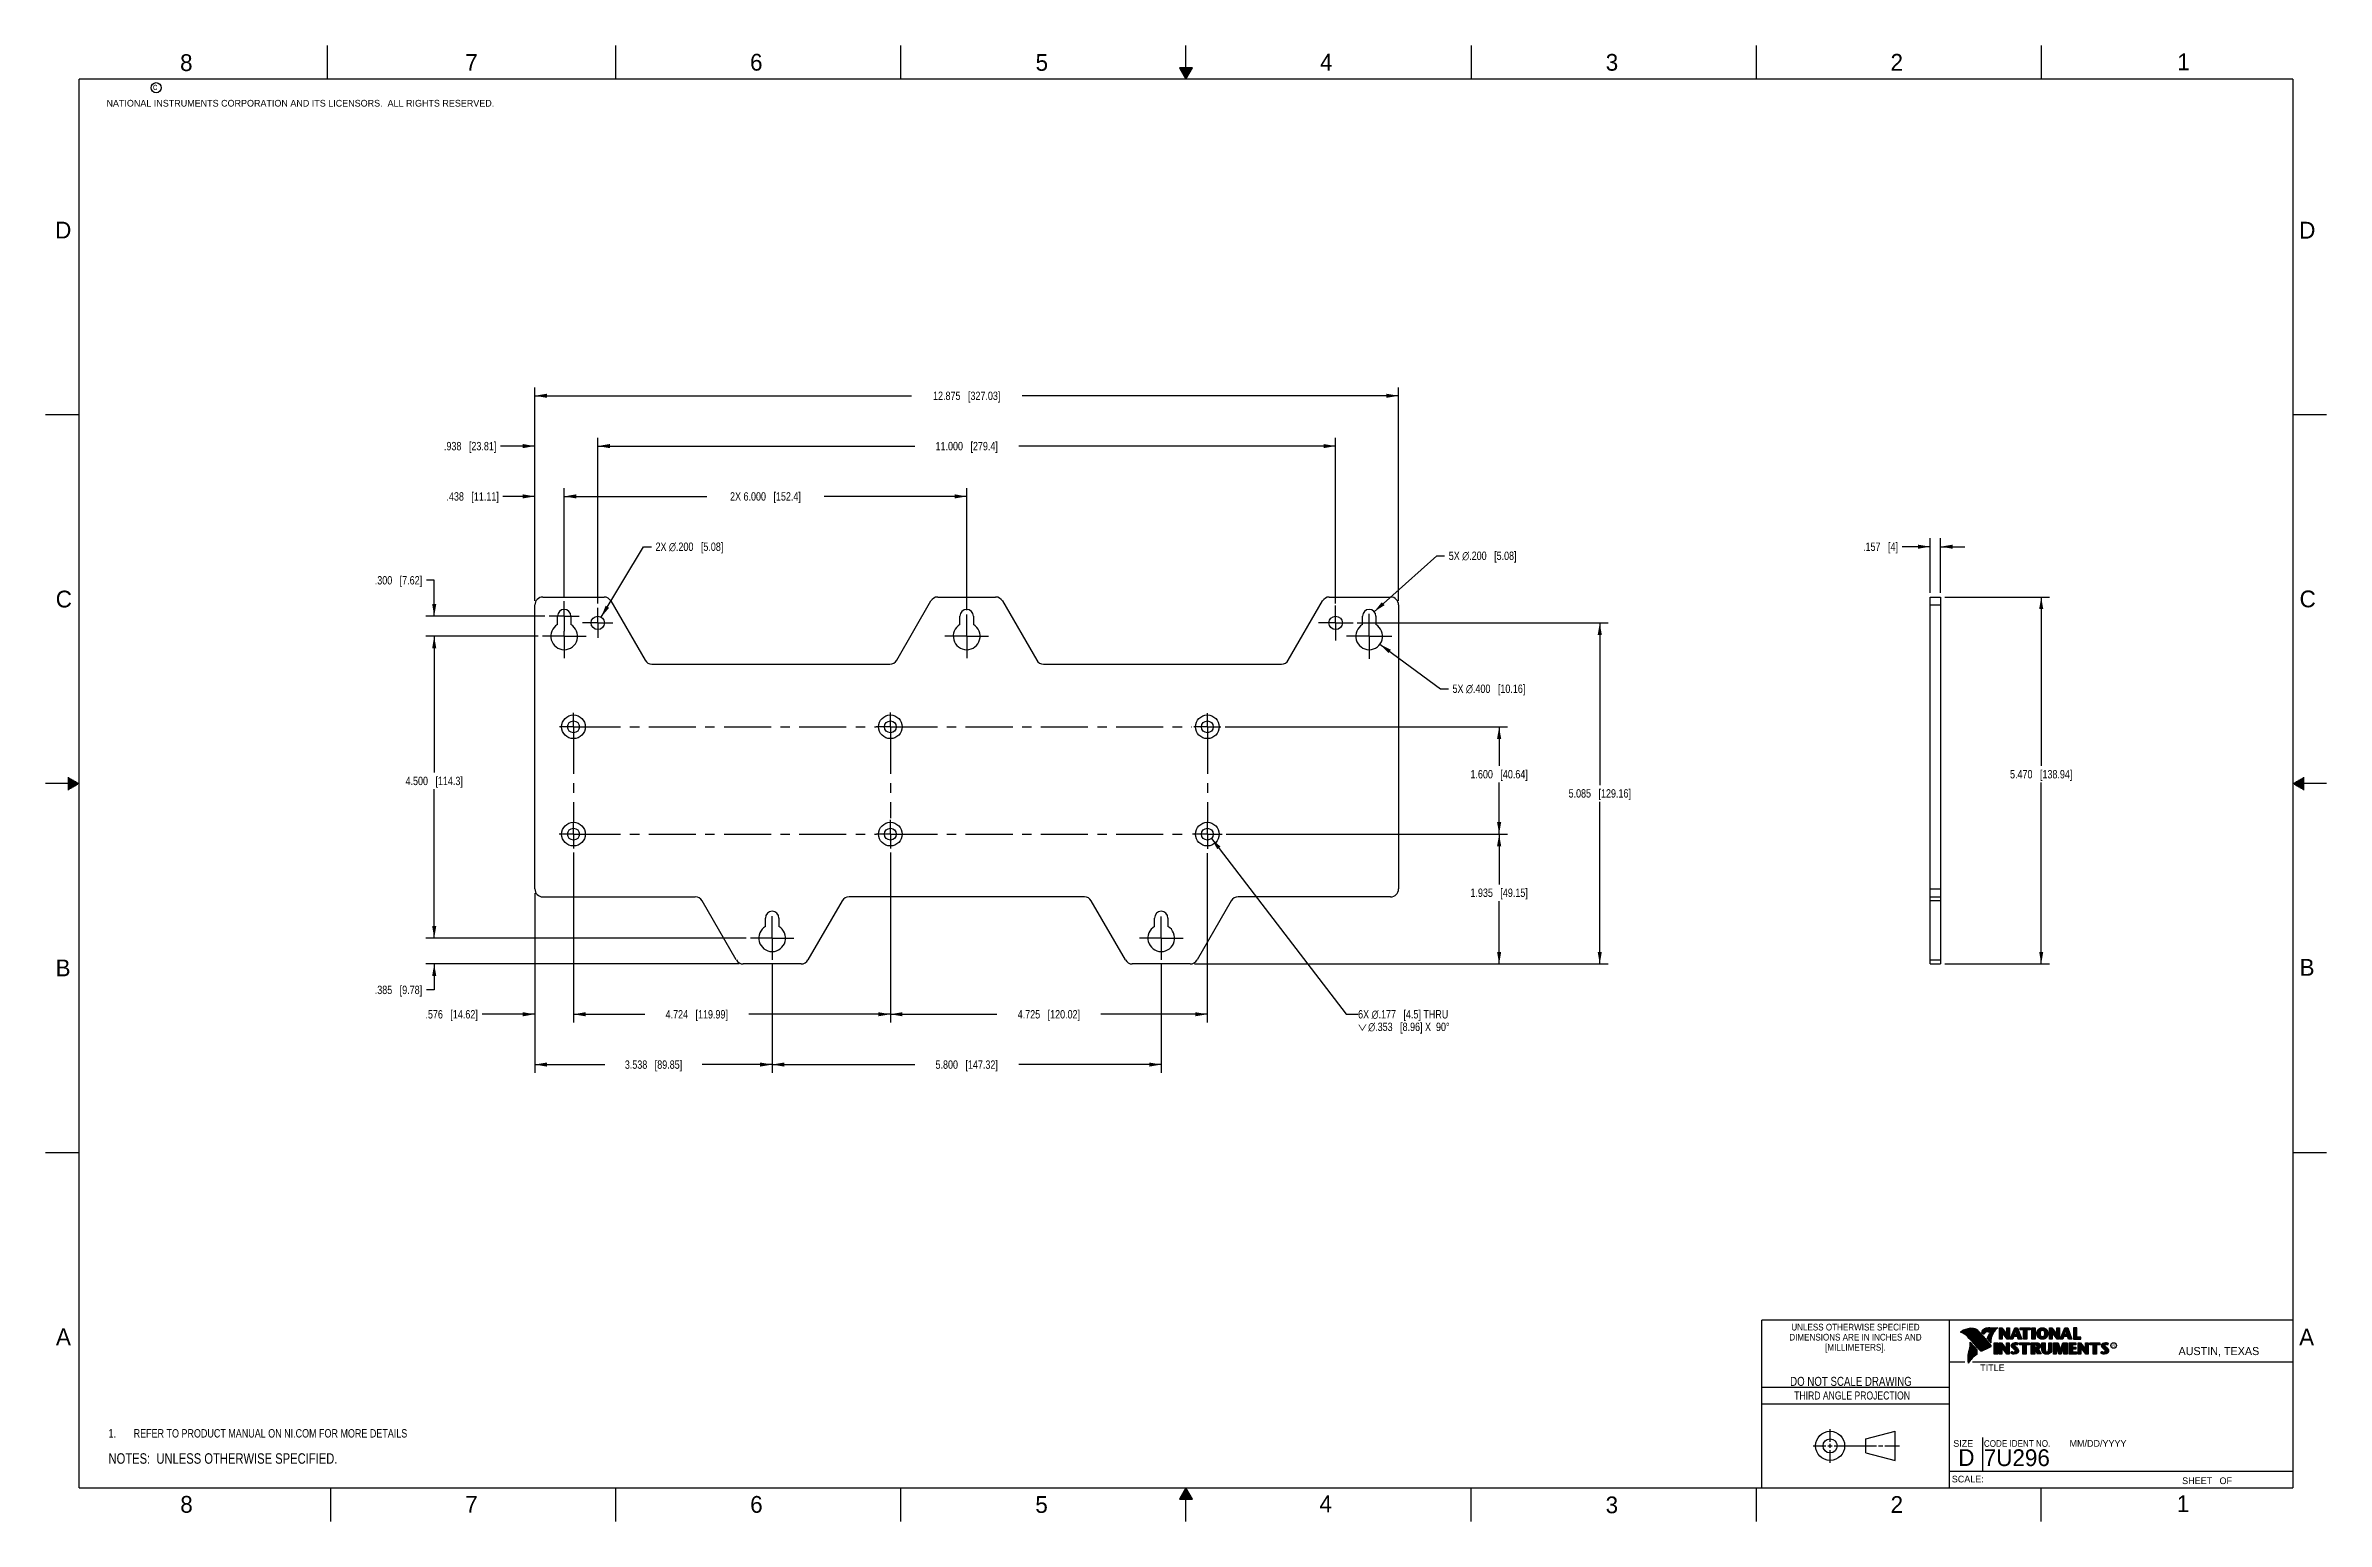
# Model space of a CAD drawing. Header units: inches. Extents: x 0 to 34, y 0 to 22.
import ezdxf

# ---------------------------------------------------------------- set-up
doc = ezdxf.new("R2010")
doc.units = ezdxf.units.IN
doc.header["$LTSCALE"] = 1.87
doc.header["$MEASUREMENT"] = 0
doc.linetypes.add('CENTER', pattern=[0.6, 0.375, -0.075, 0.075, -0.075])
doc.layers.get('0').update_dxf_attribs({"linetype": 'CONTINUOUS'})
for name, color, linetype in [('02___PRT_ALL_AXES', 7, 'CONTINUOUS'), ('DETAIL', 7, 'CONTINUOUS'), ('DIMENSIONS', 7, 'CONTINUOUS')]:
    doc.layers.add(name, color=color, linetype=linetype)
doc.styles.get("Standard").update_dxf_attribs({"font": 'txt', "width": 0.8})
doc.styles.add('TEXTSTYLE_2', font='txt')
doc.styles.add('TEXTSTYLE_3', font='txt', dxfattribs={"width": 0.9})
doc.dimstyles.new('DIMSTYLE_1', dxfattribs={"dimtxt": 0.125, "dimasz": 0.18, "dimexe": 0.125, "dimexo": 0.0625, "dimgap": 0.0625, "dimtad": 0, "dimtih": 1, "dimtoh": 1, "dimdec": 3, "dimzin": 4, "dimdsep": 46, "dimtxsty": 'STANDARD', "dimblk": '_FILLED', "dimblk1": '_FILLED', "dimblk2": '_FILLED', "dimcen": 0.09, "dimadec": 0, "dimazin": 0, "dimtp": 0.01, "dimtm": 0.01, "dimtfac": 1, "dimtdec": 3, "dimtofl": 0, "dimtmove": 0, "dimatfit": 3, "dimldrblk": '_FILLED', "dimfxl": 1, "dimtolj": 1, "dimtzin": 4, "dimarcsym": 0})
doc.dimstyles.new('DIMSTYLE_2', dxfattribs={"dimtxt": 0.125, "dimasz": 0.18, "dimexe": 0.125, "dimexo": 0.0625, "dimgap": 0.09, "dimtad": 0, "dimtih": 1, "dimtoh": 1, "dimdec": 3, "dimzin": 4, "dimdsep": 46, "dimtxsty": 'STANDARD', "dimblk": '_FILLED', "dimblk1": '_FILLED', "dimblk2": '_FILLED', "dimcen": 0.09, "dimadec": 0, "dimazin": 0, "dimtp": 0.01, "dimtm": 0.01, "dimtfac": 1, "dimtdec": 3, "dimtmove": 0, "dimatfit": 2, "dimldrblk": '_FILLED', "dimfxl": 1, "dimtolj": 1, "dimtzin": 4, "dimarcsym": 0})
doc.dimstyles.get("Standard").update_dxf_attribs({"dimtxt": 0.125, "dimasz": 0.18, "dimexe": 0.125, "dimexo": 0.0625, "dimgap": 0.09, "dimtad": 0, "dimtih": 1, "dimtoh": 1, "dimdec": 3, "dimzin": 4, "dimdsep": 46, "dimtxsty": 'STANDARD', "dimblk": '_FILLED', "dimblk1": '_FILLED', "dimblk2": '_FILLED', "dimcen": 0.09, "dimadec": 0, "dimazin": 0, "dimtol": 1, "dimtp": 0.01, "dimtm": 0.01, "dimtfac": 1, "dimtdec": 3, "dimtofl": 0, "dimtmove": 0, "dimatfit": 3, "dimldrblk": '_FILLED', "dimfxl": 1, "dimtolj": 1, "dimtzin": 4, "dimarcsym": 0})

msp = doc.modelspace()

# ---------------------------------------------------------------- texts
at = {"color": 2, "linetype": 'CONTINUOUS', "line_spacing_factor": 0.9}
for s, insert, char_height, width, attachment_point, style in [('8', (2.0046, 21.8713), 0.25, 0.25, 1, 'TEXTSTYLE_2'), ('7', (6.2556, 21.8743), 0.25, 0.25, 1, 'TEXTSTYLE_2'), ('6', (10.5012, 21.8772), 0.25, 0.25, 1, 'TEXTSTYLE_2'), ('5', (14.7577, 21.8747), 0.25, 0.25, 1, 'TEXTSTYLE_2'), ('4', (18.9977, 21.8777), 0.25, 0.25, 1, 'TEXTSTYLE_2'), ('3', (23.257, 21.8759), 0.25, 0.25, 1, 'TEXTSTYLE_2'), ('2', (27.5025, 21.8762), 0.25, 0.25, 1, 'TEXTSTYLE_2'), ('1', (31.7781, 21.8826), 0.25, 0.25, 1, 'TEXTSTYLE_2'), ('NATIONAL INSTRUMENTS CORPORATION AND ITS LICENSORS.  ALL RIGHTS RESERVED.', (0.9071, 21.1911), 0.1, 7.3, 1, 'TEXTSTYLE_2'), ('c', (1.599, 21.4388), 0.1, 0.1, 1, 'TEXTSTYLE_2'), ('D', (0.1424, 19.375), 0.25, 0.25, 1, 'TEXTSTYLE_2'), ('D', (33.5947, 19.3736), 0.25, 0.25, 1, 'TEXTSTYLE_2'), ('C', (0.1508, 13.8746), 0.25, 0.25, 1, 'TEXTSTYLE_2'), ('C', (33.6004, 13.8767), 0.25, 0.25, 1, 'TEXTSTYLE_2'), ('B', (0.1484, 8.3757), 0.25, 0.25, 1, 'TEXTSTYLE_2'), ('B', (33.6006, 8.3845), 0.25, 0.25, 1, 'TEXTSTYLE_2'), ('A', (0.1541, 2.8761), 0.25, 0.25, 1, 'TEXTSTYLE_2'), ('DIMENSIONS ARE IN INCHES AND', (26.9799, 2.7959), 0.1, 2.52, 2, 'TEXTSTYLE_3'), ('UNLESS OTHERWISE SPECIFIED', (26.9799, 2.9459), 0.1, 2.34, 2, 'TEXTSTYLE_3'), ('A', (33.5939, 2.8728), 0.25, 0.25, 1, 'TEXTSTYLE_2'), ('[MILLIMETERS].', (26.9799, 2.6459), 0.1, 1.26, 2, 'TEXTSTYLE_3'), ('R', (30.8076, 2.6413), 0.042, 0.041979, 1, 'TEXTSTYLE_2'), ('AUSTIN, TEXAS', (31.7957, 2.599), 0.12, 1.56, 1, 'TEXTSTYLE_2'), ('TITLE', (28.8397, 2.3397), 0.1, 0.5, 1, 'TEXTSTYLE_2'), ('SIZE', (28.4379, 1.2118), 0.1, 0.4, 1, 'TEXTSTYLE_2'), ('CODE IDENT NO.', (28.8949, 1.2115), 0.1, 1.26, 1, 'TEXTSTYLE_3'), ('MM/DD/YYYY', (30.1721, 1.2121), 0.1, 1, 1, 'TEXTSTYLE_2'), ('SCALE:', (28.4164, 0.6806), 0.1, 0.6, 1, 'TEXTSTYLE_2'), ('8', (2.0074, 0.3791), 0.25, 0.25, 1, 'TEXTSTYLE_2'), ('7', (6.2553, 0.3787), 0.25, 0.25, 1, 'TEXTSTYLE_2'), ('6', (10.5033, 0.3784), 0.25, 0.25, 1, 'TEXTSTYLE_2'), ('5', (14.754, 0.3762), 0.25, 0.25, 1, 'TEXTSTYLE_2'), ('4', (18.9884, 0.3869), 0.25, 0.25, 1, 'TEXTSTYLE_2'), ('3', (23.2555, 0.371), 0.25, 0.25, 1, 'TEXTSTYLE_2'), ('2', (27.5035, 0.3763), 0.25, 0.25, 1, 'TEXTSTYLE_2'), ('1', (31.7706, 0.389), 0.25, 0.25, 1, 'TEXTSTYLE_2'), ('SHEET   OF', (31.8499, 0.6557), 0.1, 1, 1, 'TEXTSTYLE_2')]:
    msp.add_mtext(s, dxfattribs=dict(at, insert=insert, char_height=char_height, width=width, attachment_point=attachment_point, style=style))
at = {"color": 7, "linetype": 'CONTINUOUS', "insert": (26.9127, 2.1549), "char_height": 0.135, "width": 2.16, "attachment_point": 2, "line_spacing_factor": 0.9}
msp.add_mtext('DO NOT SCALE DRAWING', dxfattribs=at)
at = {"color": 2, "linetype": 'CONTINUOUS', "insert": (26.9296, 1.9368), "char_height": 0.12, "width": 2.112, "attachment_point": 2, "line_spacing_factor": 0.9}
msp.add_mtext('THIRD ANGLE PROJECTION', dxfattribs=at)
at = {"color": 7, "linetype": 'CONTINUOUS', "char_height": 0.25, "attachment_point": 1, "line_spacing_factor": 0.9, "style": 'TEXTSTYLE_2'}
for s, insert, width in [('D  ', (28.5128, 1.0764), 0.75), ('7U296', (28.8928, 1.0745), 1.25)]:
    msp.add_mtext(s, dxfattribs=dict(at, insert=insert, width=width))
at = {"layer": 'DETAIL', "color": 2, "linetype": 'CONTINUOUS', "insert": (19.5657, 7.6224), "char_height": 0.125, "width": 2.297917, "attachment_point": 1, "line_spacing_factor": 0.9}
msp.add_mtext('6X \\Fgdt;{\\Fgdt;n}\\Ftxt;.177{\\Ftxt.shx;\\W1.000000;\\H0.125000; }[4.5] THRU\\P\\Fgdt;{\\Fgdt;w}{\\Ftxt.shx;\\W0.166667;\\H0.125000; }{\\Fgdt;n}\\Ftxt;.353{\\Ftxt.shx;\\W1.000000;\\H0.125000; }[8.96] X  90\\Fgdt;{\\Fgdt;~}', dxfattribs=at)

# ---------------------------------------------------------------- blocks, each defined once
blk = doc.blocks.new('SYMBOL_3_BL0', base_point=(3.625, 1.312))
at = {"color": 2, "linetype": 'CONTINUOUS', "width": 0.8}
for s, p in [('1.', (0.938, 1.25)), ('REFER TO PRODUCT MANUAL ON NI.COM FOR MORE DETAILS', (1.312, 1.25))]:
    blk.add_text(s, height=0.125, dxfattribs=at).set_placement(p)
blk = doc.blocks.new('_FILLED')
at = {"color": 0, "linetype": 'BYBLOCK'}
blk.add_solid([(0, 0), (-1, 0.17), (-1, -0.17)], dxfattribs=at)
blk = doc.blocks.new('*D0')
at = {"layer": 'DIMENSIONS', "color": 2, "linetype": 'CONTINUOUS'}
for p, q in [((28.092, 13.842), (28.092, 14.655)), ((28.249, 13.842), (28.249, 14.655)), ((28.092, 14.53), (27.675, 14.53)), ((28.249, 14.53), (28.609, 14.53))]:
    blk.add_line(p, q, dxfattribs=at)
at = {"layer": 'DIMENSIONS', "color": 2, "linetype": 'CONTINUOUS', "xscale": 0.18, "yscale": 0.18, "zscale": 0.18}
blk.add_blockref('_FILLED', (28.092, 14.53), dxfattribs=at)
at = {"layer": 'DIMENSIONS', "color": 2, "linetype": 'CONTINUOUS', "xscale": 0.18, "yscale": 0.18, "zscale": 0.18, "rotation": 180}
blk.add_blockref('_FILLED', (28.249, 14.53), dxfattribs=at)
at = {"layer": 'DIMENSIONS', "color": 2, "linetype": 'CONTINUOUS', "insert": (27.613, 14.592), "char_height": 0.125, "width": 0.825, "attachment_point": 3, "line_spacing_factor": 0.9}
blk.add_mtext('.157{\\Ftxt.shx;\\W1.000000;\\H0.125000; }[4]', dxfattribs=at)
blk = doc.blocks.new('*D1')
at = {"layer": 'DIMENSIONS', "color": 2, "linetype": 'CONTINUOUS'}
for p, q in [((8.231, 13.682), (8.231, 16.155)), ((8.231, 16.03), (12.956, 16.03)), ((19.231, 16.03), (14.506, 16.03)), ((19.231, 13.682), (19.231, 16.155))]:
    blk.add_line(p, q, dxfattribs=at)
at = {"layer": 'DIMENSIONS', "color": 2, "linetype": 'CONTINUOUS', "xscale": 0.18, "yscale": 0.18, "zscale": 0.18, "rotation": 180}
blk.add_blockref('_FILLED', (8.231, 16.03), dxfattribs=at)
at = {"layer": 'DIMENSIONS', "color": 2, "linetype": 'CONTINUOUS', "xscale": 0.18, "yscale": 0.18, "zscale": 0.18}
blk.add_blockref('_FILLED', (19.231, 16.03), dxfattribs=at)
at = {"layer": 'DIMENSIONS', "color": 2, "linetype": 'CONTINUOUS', "insert": (13.731, 16.092), "char_height": 0.125, "width": 1.425, "attachment_point": 2, "line_spacing_factor": 0.9}
blk.add_mtext('11.000{\\Ftxt.shx;\\W1.000000;\\H0.125000; }[279.4]', dxfattribs=at)
blk = doc.blocks.new('*D2')
at = {"layer": 'DIMENSIONS', "color": 2, "linetype": 'CONTINUOUS'}
for p, q in [((7.293, 13.724), (7.293, 16.905)), ((7.293, 16.78), (12.906, 16.78)), ((20.168, 16.78), (14.556, 16.78)), ((20.168, 13.724), (20.168, 16.905))]:
    blk.add_line(p, q, dxfattribs=at)
at = {"layer": 'DIMENSIONS', "color": 2, "linetype": 'CONTINUOUS', "xscale": 0.18, "yscale": 0.18, "zscale": 0.18, "rotation": 180}
blk.add_blockref('_FILLED', (7.293, 16.78), dxfattribs=at)
at = {"layer": 'DIMENSIONS', "color": 2, "linetype": 'CONTINUOUS', "xscale": 0.18, "yscale": 0.18, "zscale": 0.18}
blk.add_blockref('_FILLED', (20.168, 16.78), dxfattribs=at)
at = {"layer": 'DIMENSIONS', "color": 2, "linetype": 'CONTINUOUS', "insert": (13.731, 16.842), "char_height": 0.125, "width": 1.525, "attachment_point": 2, "line_spacing_factor": 0.9}
blk.add_mtext('12.875{\\Ftxt.shx;\\W1.000000;\\H0.125000; }[327.03]', dxfattribs=at)
blk = doc.blocks.new('*D3')
at = {"layer": 'DIMENSIONS', "color": 2, "linetype": 'CONTINUOUS'}
for p, q in [((7.343, 13.195), (5.668, 13.195)), ((5.793, 13.195), (5.793, 11.164)), ((5.793, 8.695), (5.793, 10.914)), ((10.443, 8.695), (5.668, 8.695))]:
    blk.add_line(p, q, dxfattribs=at)
at = {"layer": 'DIMENSIONS', "color": 2, "linetype": 'CONTINUOUS', "xscale": 0.18, "yscale": 0.18, "zscale": 0.18}
for p, rotation in [((5.793, 13.195), 90), ((5.793, 8.695), 270)]:
    blk.add_blockref('_FILLED', p, dxfattribs=dict(at, rotation=rotation))
at = {"layer": 'DIMENSIONS', "color": 2, "linetype": 'CONTINUOUS', "insert": (5.793, 11.101), "char_height": 0.125, "width": 1.325, "attachment_point": 2, "line_spacing_factor": 0.9}
blk.add_mtext('4.500{\\Ftxt.shx;\\W1.000000;\\H0.125000; }[114.3]', dxfattribs=at)
blk = doc.blocks.new('*D4')
at = {"layer": 'DIMENSIONS', "color": 2, "linetype": 'CONTINUOUS'}
for p, q in [((5.793, 8.695), (5.793, 9.055)), ((10.443, 8.695), (5.668, 8.695)), ((10.337, 8.31), (5.668, 8.31)), ((5.793, 8.31), (5.793, 7.924)), ((5.793, 7.924), (5.676, 7.924))]:
    blk.add_line(p, q, dxfattribs=at)
at = {"layer": 'DIMENSIONS', "color": 2, "linetype": 'CONTINUOUS', "xscale": 0.18, "yscale": 0.18, "zscale": 0.18}
for p, rotation in [((5.793, 8.695), 270), ((5.793, 8.31), 90)]:
    blk.add_blockref('_FILLED', p, dxfattribs=dict(at, rotation=rotation))
at = {"layer": 'DIMENSIONS', "color": 2, "linetype": 'CONTINUOUS', "insert": (5.613, 7.986), "char_height": 0.125, "width": 1.125, "attachment_point": 3, "line_spacing_factor": 0.9}
blk.add_mtext('.385{\\Ftxt.shx;\\W1.000000;\\H0.125000; }[9.78]', dxfattribs=at)
blk = doc.blocks.new('*D5')
at = {"layer": 'DIMENSIONS', "color": 2, "linetype": 'CONTINUOUS'}
for p, q in [((5.793, 14.03), (5.676, 14.03)), ((5.793, 13.495), (5.793, 14.03)), ((7.443, 13.495), (5.668, 13.495)), ((7.343, 13.195), (5.668, 13.195)), ((5.793, 13.195), (5.793, 12.835))]:
    blk.add_line(p, q, dxfattribs=at)
at = {"layer": 'DIMENSIONS', "color": 2, "linetype": 'CONTINUOUS', "xscale": 0.18, "yscale": 0.18, "zscale": 0.18}
for p, rotation in [((5.793, 13.495), 270), ((5.793, 13.195), 90)]:
    blk.add_blockref('_FILLED', p, dxfattribs=dict(at, rotation=rotation))
at = {"layer": 'DIMENSIONS', "color": 2, "linetype": 'CONTINUOUS', "insert": (5.613, 14.092), "char_height": 0.125, "width": 1.125, "attachment_point": 3, "line_spacing_factor": 0.9}
blk.add_mtext('.300{\\Ftxt.shx;\\W1.000000;\\H0.125000; }[7.62]', dxfattribs=at)
blk = doc.blocks.new('*D6')
at = {"layer": 'DIMENSIONS', "color": 2, "linetype": 'CONTINUOUS'}
for p, q in [((7.293, 13.724), (7.293, 15.405)), ((7.731, 13.782), (7.731, 15.405)), ((7.293, 15.28), (6.818, 15.28)), ((7.731, 15.28), (8.091, 15.28))]:
    blk.add_line(p, q, dxfattribs=at)
at = {"layer": 'DIMENSIONS', "color": 2, "linetype": 'CONTINUOUS', "xscale": 0.18, "yscale": 0.18, "zscale": 0.18}
blk.add_blockref('_FILLED', (7.293, 15.28), dxfattribs=at)
at = {"layer": 'DIMENSIONS', "color": 2, "linetype": 'CONTINUOUS', "xscale": 0.18, "yscale": 0.18, "zscale": 0.18, "rotation": 180}
blk.add_blockref('_FILLED', (7.731, 15.28), dxfattribs=at)
at = {"layer": 'DIMENSIONS', "color": 2, "linetype": 'CONTINUOUS', "insert": (6.756, 15.342), "char_height": 0.125, "width": 1.225, "attachment_point": 3, "line_spacing_factor": 0.9}
blk.add_mtext('.438{\\Ftxt.shx;\\W1.000000;\\H0.125000; }[11.11]', dxfattribs=at)
blk = doc.blocks.new('*D7')
at = {"layer": 'DIMENSIONS', "color": 2, "linetype": 'CONTINUOUS'}
for p, q in [((7.293, 16.03), (6.781, 16.03)), ((7.293, 13.724), (7.293, 16.155)), ((8.231, 13.682), (8.231, 16.155)), ((8.231, 16.03), (8.591, 16.03))]:
    blk.add_line(p, q, dxfattribs=at)
at = {"layer": 'DIMENSIONS', "color": 2, "linetype": 'CONTINUOUS', "xscale": 0.18, "yscale": 0.18, "zscale": 0.18}
blk.add_blockref('_FILLED', (7.293, 16.03), dxfattribs=at)
at = {"layer": 'DIMENSIONS', "color": 2, "linetype": 'CONTINUOUS', "xscale": 0.18, "yscale": 0.18, "zscale": 0.18, "rotation": 180}
blk.add_blockref('_FILLED', (8.231, 16.03), dxfattribs=at)
at = {"layer": 'DIMENSIONS', "color": 2, "linetype": 'CONTINUOUS', "insert": (6.719, 16.092), "char_height": 0.125, "width": 1.225, "attachment_point": 3, "line_spacing_factor": 0.9}
blk.add_mtext('.938{\\Ftxt.shx;\\W1.000000;\\H0.125000; }[23.81]', dxfattribs=at)
blk = doc.blocks.new('*D8')
at = {"layer": 'DIMENSIONS', "color": 2, "linetype": 'CONTINUOUS'}
for p, q in [((7.731, 13.782), (7.731, 15.405)), ((13.731, 13.582), (13.731, 15.405)), ((7.731, 15.28), (9.856, 15.28)), ((13.731, 15.28), (11.606, 15.28))]:
    blk.add_line(p, q, dxfattribs=at)
at = {"layer": 'DIMENSIONS', "color": 2, "linetype": 'CONTINUOUS', "xscale": 0.18, "yscale": 0.18, "zscale": 0.18, "rotation": 180}
blk.add_blockref('_FILLED', (7.731, 15.28), dxfattribs=at)
at = {"layer": 'DIMENSIONS', "color": 2, "linetype": 'CONTINUOUS', "xscale": 0.18, "yscale": 0.18, "zscale": 0.18}
blk.add_blockref('_FILLED', (13.731, 15.28), dxfattribs=at)
at = {"layer": 'DIMENSIONS', "color": 2, "linetype": 'CONTINUOUS', "insert": (10.731, 15.342), "char_height": 0.125, "width": 1.625, "attachment_point": 2, "line_spacing_factor": 0.9}
blk.add_mtext('2X 6.000{\\Ftxt.shx;\\W1.000000;\\H0.125000; }[152.4]', dxfattribs=at)
blk = doc.blocks.new('*D9')
at = {"layer": 'DIMENSIONS', "color": 2, "linetype": 'CONTINUOUS'}
for p, q in [((19.805, 13.561), (20.737, 14.394)), ((20.737, 14.394), (20.855, 14.394))]:
    blk.add_line(p, q, dxfattribs=at)
at = {"layer": 'DIMENSIONS', "color": 2, "linetype": 'CONTINUOUS', "xscale": 0.18, "yscale": 0.18, "zscale": 0.18, "rotation": 221.78816922}
blk.add_blockref('_FILLED', (19.805, 13.561), dxfattribs=at)
at = {"layer": 'DIMENSIONS', "color": 2, "linetype": 'CONTINUOUS', "insert": (20.917, 14.457), "char_height": 0.125, "width": 1.59167, "attachment_point": 1, "line_spacing_factor": 0.9}
blk.add_mtext('5X \\Fgdt;{\\Fgdt;n}\\Ftxt;.200{\\Ftxt.shx;\\W1.000000;\\H0.125000; }[5.08]', dxfattribs=at)
blk = doc.blocks.new('*D10')
at = {"layer": 'DIMENSIONS', "color": 2, "linetype": 'CONTINUOUS'}
for p, q in [((19.892, 13.076), (20.793, 12.413)), ((20.793, 12.413), (20.911, 12.413))]:
    blk.add_line(p, q, dxfattribs=at)
at = {"layer": 'DIMENSIONS', "color": 2, "linetype": 'CONTINUOUS', "xscale": 0.18, "yscale": 0.18, "zscale": 0.18, "rotation": 143.6464243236}
blk.add_blockref('_FILLED', (19.892, 13.076), dxfattribs=at)
at = {"layer": 'DIMENSIONS', "color": 2, "linetype": 'CONTINUOUS', "insert": (20.973, 12.475), "char_height": 0.125, "width": 1.69167, "attachment_point": 1, "line_spacing_factor": 0.9}
blk.add_mtext('5X \\Fgdt;{\\Fgdt;n}\\Ftxt;.400{\\Ftxt.shx;\\W1.000000;\\H0.125000; }[10.16]', dxfattribs=at)
blk = doc.blocks.new('*D11')
at = {"layer": 'DIMENSIONS', "color": 2, "linetype": 'CONTINUOUS'}
for p, q in [((17.601, 10.245), (21.793, 10.245)), ((21.668, 10.245), (21.668, 9.496)), ((21.668, 8.31), (21.668, 9.246)), ((17.125, 8.31), (21.793, 8.31))]:
    blk.add_line(p, q, dxfattribs=at)
at = {"layer": 'DIMENSIONS', "color": 2, "linetype": 'CONTINUOUS', "xscale": 0.18, "yscale": 0.18, "zscale": 0.18}
for p, rotation in [((21.668, 10.245), 90), ((21.668, 8.31), 270)]:
    blk.add_blockref('_FILLED', p, dxfattribs=dict(at, rotation=rotation))
at = {"layer": 'DIMENSIONS', "color": 2, "linetype": 'CONTINUOUS', "insert": (21.668, 9.434), "char_height": 0.125, "width": 1.325, "attachment_point": 2, "line_spacing_factor": 0.9}
blk.add_mtext('1.935{\\Ftxt.shx;\\W1.000000;\\H0.125000; }[49.15]', dxfattribs=at)
blk = doc.blocks.new('*D12')
at = {"layer": 'DIMENSIONS', "color": 2, "linetype": 'CONTINUOUS'}
for p, q in [((17.583, 11.845), (21.793, 11.845)), ((21.668, 11.845), (21.668, 11.264)), ((21.668, 10.245), (21.668, 11.014)), ((17.601, 10.245), (21.793, 10.245))]:
    blk.add_line(p, q, dxfattribs=at)
at = {"layer": 'DIMENSIONS', "color": 2, "linetype": 'CONTINUOUS', "xscale": 0.18, "yscale": 0.18, "zscale": 0.18}
for p, rotation in [((21.668, 11.845), 90), ((21.668, 10.245), 270)]:
    blk.add_blockref('_FILLED', p, dxfattribs=dict(at, rotation=rotation))
at = {"layer": 'DIMENSIONS', "color": 2, "linetype": 'CONTINUOUS', "insert": (21.668, 11.201), "char_height": 0.125, "width": 1.325, "attachment_point": 2, "line_spacing_factor": 0.9}
blk.add_mtext('1.600{\\Ftxt.shx;\\W1.000000;\\H0.125000; }[40.64]', dxfattribs=at)
blk = doc.blocks.new('*D13')
at = {"layer": 'DIMENSIONS', "color": 2, "linetype": 'CONTINUOUS'}
for p, q in [((19.554, 13.395), (23.293, 13.395)), ((23.168, 13.395), (23.168, 10.977)), ((23.168, 8.31), (23.168, 10.727)), ((17.125, 8.31), (23.293, 8.31))]:
    blk.add_line(p, q, dxfattribs=at)
at = {"layer": 'DIMENSIONS', "color": 2, "linetype": 'CONTINUOUS', "xscale": 0.18, "yscale": 0.18, "zscale": 0.18}
for p, rotation in [((23.168, 13.395), 90), ((23.168, 8.31), 270)]:
    blk.add_blockref('_FILLED', p, dxfattribs=dict(at, rotation=rotation))
at = {"layer": 'DIMENSIONS', "color": 2, "linetype": 'CONTINUOUS', "insert": (23.168, 10.915), "char_height": 0.125, "width": 1.425, "attachment_point": 2, "line_spacing_factor": 0.9}
blk.add_mtext('5.085{\\Ftxt.shx;\\W1.000000;\\H0.125000; }[129.16]', dxfattribs=at)
blk = doc.blocks.new('*D14')
at = {"layer": 'DIMENSIONS', "color": 2, "linetype": 'CONTINUOUS'}
for p, q in [((7.869, 9.969), (7.869, 7.435)), ((7.293, 9.365), (7.293, 7.435)), ((7.293, 7.56), (6.506, 7.56)), ((7.869, 7.56), (8.229, 7.56))]:
    blk.add_line(p, q, dxfattribs=at)
at = {"layer": 'DIMENSIONS', "color": 2, "linetype": 'CONTINUOUS', "xscale": 0.18, "yscale": 0.18, "zscale": 0.18}
blk.add_blockref('_FILLED', (7.293, 7.56), dxfattribs=at)
at = {"layer": 'DIMENSIONS', "color": 2, "linetype": 'CONTINUOUS', "xscale": 0.18, "yscale": 0.18, "zscale": 0.18, "rotation": 180}
blk.add_blockref('_FILLED', (7.869, 7.56), dxfattribs=at)
at = {"layer": 'DIMENSIONS', "color": 2, "linetype": 'CONTINUOUS', "insert": (6.443, 7.622), "char_height": 0.125, "width": 1.225, "attachment_point": 3, "line_spacing_factor": 0.9}
blk.add_mtext('.576{\\Ftxt.shx;\\W1.000000;\\H0.125000; }[14.62]', dxfattribs=at)
blk = doc.blocks.new('*D15')
at = {"layer": 'DIMENSIONS', "color": 2, "linetype": 'CONTINUOUS'}
for p, q in [((7.869, 9.969), (7.869, 7.435)), ((12.593, 9.969), (12.593, 7.435)), ((7.869, 7.56), (8.932, 7.56)), ((12.593, 7.56), (10.482, 7.56))]:
    blk.add_line(p, q, dxfattribs=at)
at = {"layer": 'DIMENSIONS', "color": 2, "linetype": 'CONTINUOUS', "xscale": 0.18, "yscale": 0.18, "zscale": 0.18, "rotation": 180}
blk.add_blockref('_FILLED', (7.869, 7.56), dxfattribs=at)
at = {"layer": 'DIMENSIONS', "color": 2, "linetype": 'CONTINUOUS', "xscale": 0.18, "yscale": 0.18, "zscale": 0.18}
blk.add_blockref('_FILLED', (12.593, 7.56), dxfattribs=at)
at = {"layer": 'DIMENSIONS', "color": 2, "linetype": 'CONTINUOUS', "insert": (9.707, 7.622), "char_height": 0.125, "width": 1.425, "attachment_point": 2, "line_spacing_factor": 0.9}
blk.add_mtext('4.724{\\Ftxt.shx;\\W1.000000;\\H0.125000; }[119.99]', dxfattribs=at)
blk = doc.blocks.new('*D16')
at = {"layer": 'DIMENSIONS', "color": 2, "linetype": 'CONTINUOUS'}
for p, q in [((12.593, 9.969), (12.593, 7.435)), ((17.318, 9.962), (17.318, 7.435)), ((12.593, 7.56), (14.181, 7.56)), ((17.318, 7.56), (15.731, 7.56))]:
    blk.add_line(p, q, dxfattribs=at)
at = {"layer": 'DIMENSIONS', "color": 2, "linetype": 'CONTINUOUS', "xscale": 0.18, "yscale": 0.18, "zscale": 0.18, "rotation": 180}
blk.add_blockref('_FILLED', (12.593, 7.56), dxfattribs=at)
at = {"layer": 'DIMENSIONS', "color": 2, "linetype": 'CONTINUOUS', "xscale": 0.18, "yscale": 0.18, "zscale": 0.18}
blk.add_blockref('_FILLED', (17.318, 7.56), dxfattribs=at)
at = {"layer": 'DIMENSIONS', "color": 2, "linetype": 'CONTINUOUS', "insert": (14.956, 7.622), "char_height": 0.125, "width": 1.425, "attachment_point": 2, "line_spacing_factor": 0.9}
blk.add_mtext('4.725{\\Ftxt.shx;\\W1.000000;\\H0.125000; }[120.02]', dxfattribs=at)
blk = doc.blocks.new('*D17')
at = {"layer": 'DIMENSIONS', "color": 2, "linetype": 'CONTINUOUS'}
for p, q in [((7.293, 9.365), (7.293, 6.685)), ((10.831, 8.307), (10.831, 6.685)), ((7.293, 6.81), (8.337, 6.81)), ((10.831, 6.81), (9.787, 6.81))]:
    blk.add_line(p, q, dxfattribs=at)
at = {"layer": 'DIMENSIONS', "color": 2, "linetype": 'CONTINUOUS', "xscale": 0.18, "yscale": 0.18, "zscale": 0.18, "rotation": 180}
blk.add_blockref('_FILLED', (7.293, 6.81), dxfattribs=at)
at = {"layer": 'DIMENSIONS', "color": 2, "linetype": 'CONTINUOUS', "xscale": 0.18, "yscale": 0.18, "zscale": 0.18}
blk.add_blockref('_FILLED', (10.831, 6.81), dxfattribs=at)
at = {"layer": 'DIMENSIONS', "color": 2, "linetype": 'CONTINUOUS', "insert": (9.062, 6.872), "char_height": 0.125, "width": 1.325, "attachment_point": 2, "line_spacing_factor": 0.9}
blk.add_mtext('3.538{\\Ftxt.shx;\\W1.000000;\\H0.125000; }[89.85]', dxfattribs=at)
blk = doc.blocks.new('*D18')
at = {"layer": 'DIMENSIONS', "color": 2, "linetype": 'CONTINUOUS'}
for p, q in [((10.831, 8.307), (10.831, 6.685)), ((16.631, 8.308), (16.631, 6.685)), ((10.831, 6.81), (12.956, 6.81)), ((16.631, 6.81), (14.506, 6.81))]:
    blk.add_line(p, q, dxfattribs=at)
at = {"layer": 'DIMENSIONS', "color": 2, "linetype": 'CONTINUOUS', "xscale": 0.18, "yscale": 0.18, "zscale": 0.18, "rotation": 180}
blk.add_blockref('_FILLED', (10.831, 6.81), dxfattribs=at)
at = {"layer": 'DIMENSIONS', "color": 2, "linetype": 'CONTINUOUS', "xscale": 0.18, "yscale": 0.18, "zscale": 0.18}
blk.add_blockref('_FILLED', (16.631, 6.81), dxfattribs=at)
at = {"layer": 'DIMENSIONS', "color": 2, "linetype": 'CONTINUOUS', "insert": (13.731, 6.872), "char_height": 0.125, "width": 1.425, "attachment_point": 2, "line_spacing_factor": 0.9}
blk.add_mtext('5.800{\\Ftxt.shx;\\W1.000000;\\H0.125000; }[147.32]', dxfattribs=at)
blk = doc.blocks.new('*D19')
at = {"layer": 'DIMENSIONS', "color": 2, "linetype": 'CONTINUOUS'}
for p, q in [((8.282, 13.481), (8.912, 14.53)), ((8.912, 14.53), (9.03, 14.53))]:
    blk.add_line(p, q, dxfattribs=at)
at = {"layer": 'DIMENSIONS', "color": 2, "linetype": 'CONTINUOUS', "xscale": 0.18, "yscale": 0.18, "zscale": 0.18, "rotation": 239.0254222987}
blk.add_blockref('_FILLED', (8.282, 13.481), dxfattribs=at)
at = {"layer": 'DIMENSIONS', "color": 2, "linetype": 'CONTINUOUS', "insert": (9.092, 14.592), "char_height": 0.125, "width": 1.59167, "attachment_point": 1, "line_spacing_factor": 0.9}
blk.add_mtext('2X \\Fgdt;{\\Fgdt;n}\\Ftxt;.200{\\Ftxt.shx;\\W1.000000;\\H0.125000; }[5.08]', dxfattribs=at)
blk = doc.blocks.new('*D20')
at = {"layer": 'DIMENSIONS', "color": 2, "linetype": 'CONTINUOUS'}
for p, q in [((28.312, 13.78), (29.874, 13.78)), ((29.749, 13.78), (29.749, 11.264)), ((29.749, 8.31), (29.749, 11.014)), ((28.312, 8.31), (29.874, 8.31))]:
    blk.add_line(p, q, dxfattribs=at)
at = {"layer": 'DIMENSIONS', "color": 2, "linetype": 'CONTINUOUS', "xscale": 0.18, "yscale": 0.18, "zscale": 0.18}
for p, rotation in [((29.749, 13.78), 90), ((29.749, 8.31), 270)]:
    blk.add_blockref('_FILLED', p, dxfattribs=dict(at, rotation=rotation))
at = {"layer": 'DIMENSIONS', "color": 2, "linetype": 'CONTINUOUS', "insert": (29.749, 11.201), "char_height": 0.125, "width": 1.425, "attachment_point": 2, "line_spacing_factor": 0.9}
blk.add_mtext('5.470{\\Ftxt.shx;\\W1.000000;\\H0.125000; }[138.94]', dxfattribs=at)
blk = doc.blocks.new('SYMBOL_4_BL1', base_point=(3.1215, 0.9375))
at = {"layer": 'DETAIL', "color": 2, "linetype": 'CONTINUOUS', "width": 0.8}
blk.add_text('NOTES:  UNLESS OTHERWISE SPECIFIED.', height=0.156, dxfattribs=at).set_placement((0.9375, 0.8595))

# ---------------------------------------------------------------- dimensions: what is measured, and where the dimension line sits
at = {"layer": 'DIMENSIONS', "color": 2, "linetype": 'CONTINUOUS'}
for base, p1, p2, angle, picture, middle in [((7.2933, 16.7799), (20.1683, 13.6617), (7.2933, 13.6617), 180, '*D2', (13.7308, 16.7799)), ((8.2308, 16.0299), (19.2308, 13.6199), (8.2308, 13.6199), 180, '*D1', (13.7308, 16.0299)), ((5.7933, 13.4949), (7.4058, 13.1949), (7.5058, 13.4949), 90, '*D5', (5.0508, 14.0296)), ((29.7493, 13.7799), (28.2493, 8.3099), (28.2493, 13.7799), 90, '*D20', (29.7493, 11.1386)), ((23.1683, 13.3949), (17.0626, 8.3099), (19.4918, 13.3949), 90, '*D13', (23.1683, 10.8524)), ((5.7933, 8.6949), (7.4058, 13.1949), (10.5058, 8.6949), 270, '*D3', (5.7933, 11.0386)), ((21.6683, 11.8449), (17.5381, 10.2449), (17.5201, 11.8449), 90, '*D12', (21.6683, 11.1386)), ((21.6683, 10.2449), (17.0626, 8.3099), (17.5381, 10.2449), 90, '*D11', (21.6683, 9.3711)), ((5.7933, 8.3099), (10.5058, 8.6949), (10.399, 8.3099), 270, '*D4', (5.0508, 7.9236))]:
    dim = msp.add_linear_dim(base=base, p1=p1, p2=p2, angle=angle, dimstyle='DIMSTYLE_1', dxfattribs=at)
    dim.commit()
    dim.dimension.update_dxf_attribs({"geometry": picture, "text_midpoint": middle, "dimtype": 160})
for base, p1, p2, picture, middle in [((8.2308286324, 16.0298575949), (7.2933286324, 13.6617473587), (8.2308286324, 13.6198575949), '*D7', (6.1062621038, 16.0298575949)), ((7.7308286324, 15.2798575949), (7.2933286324, 13.6617473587), (7.7308286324, 13.7198575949), '*D6', (6.143062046, 15.2798575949)), ((28.24926, 14.52986), (28.09178, 13.77986), (28.24926, 13.77986), '*D0', (27.20012, 14.52986)), ((7.8691, 7.5599), (7.2933, 9.428), (7.8691, 10.0313), '*D14', (5.8308, 7.5599)), ((12.5931, 7.5599), (7.8691, 10.0313), (12.5931, 10.0313), '*D15', (9.7069, 7.5599)), ((17.3181, 7.5599), (12.5931, 10.0313), (17.3181, 10.0249), '*D16', (14.9556, 7.5599)), ((10.8308286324, 6.8098575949), (7.2933286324, 9.4279678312), (10.8308286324, 8.3698575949), '*D17', (9.0620786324, 6.8098575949)), ((16.6308, 6.8099), (10.8308, 8.3699), (16.6308, 8.3701), '*D18', (13.7308, 6.8099))]:
    dim = msp.add_linear_dim(base=base, p1=p1, p2=p2, dimstyle='DIMSTYLE_1', dxfattribs=at)
    dim.commit()
    dim.dimension.update_dxf_attribs({"geometry": picture, "text_midpoint": middle, "dimtype": 160})
dim = msp.add_linear_dim(base=(13.7308, 15.2799), p1=(7.7308, 13.7199), p2=(13.7308, 13.5199), text='2X <>', dimstyle='DIMSTYLE_1', dxfattribs=at)
dim.commit()
dim.dimension.update_dxf_attribs({"geometry": '*D8', "text_midpoint": (10.7308, 15.2799), "dimtype": 160})
for p1, p2, text, picture, middle in [((8.2823, 13.4806), (8.1794, 13.3091), '2X %%c<>', '*D19', (9.888, 14.5299)), ((19.8054, 13.5615), (19.6563, 13.4282), '5X %%c<>', '*D9', (21.7132, 14.3944)), ((19.8919, 13.0763), (19.5698, 13.3134), '5X %%c<>', '*D10', (21.819, 12.413))]:
    dim = msp.add_diameter_dim_2p(p1=p1, p2=p2, text=text, dimstyle='DIMSTYLE_2', override={"dimpost": '<>'}, dxfattribs=at)
    dim.commit()
    dim.dimension.update_dxf_attribs({"geometry": picture, "text_midpoint": middle, "dimtype": 163})

# ---------------------------------------------------------------- linework, layer by layer
at = {"color": 2, "linetype": 'CONTINUOUS'}
for p, q in [((4.2, 21.5), (4.2, 22)), ((8.5, 21.5), (8.5, 22)), ((12.75, 21.5), (12.75, 22)), ((17, 21.5), (17, 22)), ((21.25, 22), (21.25, 21.5)), ((25.5, 22), (25.5, 21.5)), ((29.75, 22), (29.75, 21.5)), ((16.902, 21.6697), (17, 21.5)), ((17.098, 21.6697), (16.902, 21.6697)), ((16.9076, 21.66), (17.0924, 21.66)), ((16.9134, 21.65), (17.0866, 21.65)), ((16.9192, 21.64), (17.0808, 21.64)), ((16.925, 21.63), (17.0751, 21.63)), ((16.9307, 21.62), (17.0693, 21.62)), ((16.9365, 21.61), (17.0635, 21.61)), ((16.9423, 21.6), (17.0578, 21.6)), ((16.9481, 21.59), (17.052, 21.59)), ((16.9538, 21.58), (17.0462, 21.58)), ((16.9596, 21.57), (17.0404, 21.57)), ((16.9654, 21.56), (17.0347, 21.56)), ((16.9712, 21.55), (17.0289, 21.55)), ((16.9769, 21.54), (17.0231, 21.54)), ((16.9827, 21.53), (17.0173, 21.53)), ((16.9885, 21.52), (17.0116, 21.52)), ((16.9942, 21.51), (17.0058, 21.51)), ((17, 21.5), (17.098, 21.6697)), ((0, 16.5), (0.5, 16.5)), ((33.5, 16.5), (34, 16.5)), ((0.5, 11), (0, 11)), ((0.3303, 11.09), (0.3441, 11.09)), ((0.3303, 11.08), (0.3614, 11.08)), ((0.3303, 11.07), (0.3788, 11.07)), ((0.3303, 11.06), (0.3961, 11.06)), ((0.3303, 11.05), (0.4134, 11.05)), ((0.3303, 11.04), (0.4307, 11.04)), ((0.3303, 11.03), (0.448, 11.03)), ((0.3303, 11.02), (0.4654, 11.02)), ((0.3303, 11.01), (0.4827, 11.01)), ((0.3303, 10.99), (0.4827, 10.99)), ((0.3303, 10.98), (0.4654, 10.98)), ((0.3303, 10.97), (0.448, 10.97)), ((0.3303, 10.96), (0.4307, 10.96)), ((0.3303, 10.95), (0.4134, 10.95)), ((0.3303, 10.94), (0.3961, 10.94)), ((0.3303, 10.93), (0.3788, 10.93)), ((0.3303, 10.92), (0.3614, 10.92)), ((0.3303, 10.91), (0.3441, 10.91)), ((34, 11), (33.5, 11)), ((33.5173, 11.01), (33.6697, 11.01)), ((33.5173, 10.99), (33.6697, 10.99)), ((33.5347, 11.02), (33.6697, 11.02)), ((33.5347, 10.98), (33.6697, 10.98)), ((33.552, 11.03), (33.6697, 11.03)), ((33.552, 10.97), (33.6697, 10.97)), ((33.5693, 11.04), (33.6697, 11.04)), ((33.5693, 10.96), (33.6697, 10.96)), ((33.5866, 11.05), (33.6697, 11.05)), ((33.5866, 10.95), (33.6697, 10.95)), ((33.6039, 11.06), (33.6697, 11.06)), ((33.6039, 10.94), (33.6697, 10.94)), ((33.6213, 11.07), (33.6697, 11.07)), ((33.6213, 10.93), (33.6697, 10.93)), ((33.6386, 11.08), (33.6697, 11.08)), ((33.6386, 10.92), (33.6697, 10.92)), ((33.6559, 11.09), (33.6697, 11.09)), ((33.6559, 10.91), (33.6697, 10.91)), ((0, 5.5), (0.5, 5.5)), ((33.5, 5.5), (34, 5.5)), ((28.556, 2.8217), (28.556, 2.8246)), ((28.5629, 2.8193), (28.5629, 2.8291)), ((28.5698, 2.8166), (28.5698, 2.8333)), ((28.5766, 2.8137), (28.5766, 2.8374)), ((28.5835, 2.8105), (28.5835, 2.8412)), ((28.5904, 2.8071), (28.5904, 2.8449)), ((28.5972, 2.8034), (28.5972, 2.8479)), ((28.6041, 2.7994), (28.6041, 2.8508)), ((28.6109, 2.7952), (28.6109, 2.8535)), ((28.6178, 2.7906), (28.6178, 2.856)), ((28.6247, 2.7856), (28.6247, 2.8584)), ((28.6315, 2.7803), (28.6315, 2.8606)), ((28.6384, 2.7747), (28.6384, 2.8626)), ((28.6453, 2.7685), (28.6453, 2.8645)), ((28.6521, 2.762), (28.6521, 2.8662)), ((28.659, 2.7548), (28.659, 2.8679)), ((28.6659, 2.7474), (28.6659, 2.8695)), ((28.6727, 2.7398), (28.6727, 2.8708)), ((28.6796, 2.7323), (28.6796, 2.8719)), ((28.6865, 2.7247), (28.6865, 2.8727)), ((28.6933, 2.717), (28.6933, 2.8732)), ((28.7002, 2.7092), (28.7002, 2.8734)), ((28.707, 2.7014), (28.707, 2.8733)), ((28.7139, 2.6936), (28.7139, 2.873)), ((28.7208, 2.6856), (28.7208, 2.8724)), ((28.7276, 2.6776), (28.7276, 2.8716)), ((28.7345, 2.6696), (28.7345, 2.8704)), ((28.7414, 2.6615), (28.7414, 2.869)), ((28.7482, 2.6533), (28.7482, 2.8677)), ((28.7551, 2.6452), (28.7551, 2.8659)), ((28.762, 2.6372), (28.762, 2.8638)), ((28.7688, 2.6293), (28.7688, 2.8611)), ((28.7757, 2.6214), (28.7757, 2.858)), ((28.7826, 2.6137), (28.7826, 2.8543)), ((28.7894, 2.606), (28.7894, 2.8501)), ((28.7963, 2.5985), (28.7963, 2.8451)), ((28.8031, 2.591), (28.8031, 2.8394)), ((28.81, 2.5836), (28.81, 2.8328)), ((28.8169, 2.5762), (28.8169, 2.8253)), ((28.8237, 2.569), (28.8237, 2.8181)), ((28.8306, 2.5618), (28.8306, 2.8109)), ((28.8375, 2.5556), (28.8375, 2.8037)), ((28.8443, 2.5505), (28.8443, 2.7965)), ((28.8512, 2.5472), (28.8512, 2.7893)), ((28.8581, 2.5466), (28.8581, 2.782)), ((28.8865, 2.792), (28.8631, 2.8194)), ((28.8649, 2.5483), (28.8649, 2.7748)), ((28.8878, 2.7979), (28.8682, 2.8209)), ((28.8718, 2.8167), (28.8718, 2.8343)), ((28.8718, 2.5513), (28.8718, 2.7675)), ((28.8786, 2.8086), (28.8786, 2.8464)), ((28.8786, 2.5541), (28.8786, 2.7602)), ((28.8855, 2.8005), (28.8855, 2.854)), ((28.8855, 2.557), (28.8855, 2.7523)), ((28.8924, 2.8003), (28.8924, 2.8594)), ((28.8924, 2.5599), (28.8924, 2.744)), ((28.8992, 2.8044), (28.8992, 2.8634)), ((28.8992, 2.5628), (28.8992, 2.7357)), ((28.9061, 2.8094), (28.9061, 2.8668)), ((28.9061, 2.5659), (28.9061, 2.7274)), ((28.913, 2.8153), (28.913, 2.8696)), ((28.9198, 2.8223), (28.9198, 2.8719)), ((28.9267, 2.8275), (28.9267, 2.8737)), ((28.9336, 2.8311), (28.9336, 2.875)), ((28.9404, 2.8335), (28.9404, 2.8759)), ((28.962, 2.7048), (28.9438, 2.7257)), ((28.9473, 2.834), (28.9473, 2.8769)), ((28.9657, 2.7079), (28.9496, 2.7264)), ((28.9542, 2.8327), (28.9542, 2.8778)), ((28.9542, 2.7212), (28.9542, 2.7362)), ((28.961, 2.8306), (28.961, 2.8785)), ((28.961, 2.7133), (28.961, 2.7519)), ((28.9679, 2.8292), (28.9679, 2.8791)), ((28.9679, 2.7053), (28.9679, 2.7699)), ((28.9747, 2.8285), (28.9747, 2.8796)), ((28.9747, 2.697), (28.9747, 2.7823)), ((28.9816, 2.828), (28.9816, 2.88)), ((28.9816, 2.689), (28.9816, 2.7889)), ((28.9844, 2.885), (29.1009, 2.8868)), ((28.9845, 2.8802), (29.0882, 2.8817)), ((28.9885, 2.8278), (28.9885, 2.8802)), ((28.9885, 2.6813), (28.9885, 2.7921)), ((28.9953, 2.8276), (28.9953, 2.8803)), ((28.9953, 2.6998), (28.9953, 2.7939)), ((29.0022, 2.8263), (29.0022, 2.8804)), ((29.0022, 2.7448), (29.0022, 2.795)), ((29.0091, 2.822), (29.0091, 2.8805)), ((29.0091, 2.7642), (29.0091, 2.7954)), ((29.0159, 2.7805), (29.0159, 2.8806)), ((29.0228, 2.7947), (29.0228, 2.8807)), ((29.0297, 2.8073), (29.0297, 2.8808)), ((29.0365, 2.8188), (29.0365, 2.881)), ((29.0434, 2.8293), (29.0434, 2.8811)), ((29.0502, 2.8389), (29.0502, 2.8812)), ((29.0571, 2.8479), (29.0571, 2.8813)), ((29.064, 2.8562), (29.064, 2.8814)), ((29.0708, 2.8641), (29.0708, 2.8815)), ((29.0777, 2.8714), (29.0777, 2.8816)), ((29.1256, 2.8852), (29.1624, 2.8852)), ((29.1256, 2.7166), (29.1256, 2.8852)), ((29.1305, 2.8804), (29.16, 2.8804)), ((29.1305, 2.7215), (29.1305, 2.8804)), ((29.1604, 2.7215), (29.1305, 2.7215)), ((29.1395, 2.7215), (29.1395, 2.8804)), ((29.1462, 2.7215), (29.1462, 2.8804)), ((29.1529, 2.7215), (29.1529, 2.8804)), ((29.1604, 2.8299), (29.1596, 2.8804)), ((29.16, 2.8804), (29.2402, 2.7746)), ((29.2438, 2.7215), (29.1604, 2.8299)), ((29.1604, 2.8299), (29.1604, 2.7215)), ((29.1624, 2.8852), (29.2354, 2.7891)), ((29.2414, 2.7166), (29.1653, 2.8156)), ((29.1653, 2.8156), (29.1653, 2.7166)), ((29.1663, 2.8222), (29.1663, 2.872)), ((29.173, 2.8135), (29.173, 2.8632)), ((29.1798, 2.8048), (29.1798, 2.8543)), ((29.1865, 2.7961), (29.1865, 2.8455)), ((29.1932, 2.7873), (29.1932, 2.8367)), ((29.1999, 2.7786), (29.1999, 2.8278)), ((29.2066, 2.7699), (29.2066, 2.819)), ((29.2133, 2.7612), (29.2133, 2.8101)), ((29.22, 2.7525), (29.22, 2.8013)), ((29.2267, 2.7437), (29.2267, 2.7924)), ((29.2334, 2.735), (29.2334, 2.7836)), ((29.2354, 2.8852), (29.2754, 2.8852)), ((29.2354, 2.7891), (29.2354, 2.8852)), ((29.2402, 2.8804), (29.2705, 2.8804)), ((29.2402, 2.7746), (29.2402, 2.8804)), ((29.2402, 2.7263), (29.2402, 2.7746)), ((29.2705, 2.7215), (29.2438, 2.7215)), ((29.2469, 2.7215), (29.2469, 2.8804)), ((29.2536, 2.7215), (29.2536, 2.8804)), ((29.2603, 2.7215), (29.2603, 2.8804)), ((29.267, 2.7215), (29.267, 2.8804)), ((29.2705, 2.8804), (29.2705, 2.7215)), ((29.2754, 2.8852), (29.2754, 2.7166)), ((29.2853, 2.7167), (29.3541, 2.8851)), ((29.2926, 2.7216), (29.3574, 2.8802)), ((29.3219, 2.7216), (29.2926, 2.7216)), ((29.3006, 2.7216), (29.3006, 2.7411)), ((29.3073, 2.7216), (29.3073, 2.7575)), ((29.314, 2.7216), (29.314, 2.774)), ((29.3207, 2.7216), (29.3207, 2.7904)), ((29.3381, 2.7618), (29.3219, 2.7216)), ((29.3414, 2.7569), (29.3252, 2.7167)), ((29.3274, 2.7353), (29.3274, 2.8068)), ((29.3341, 2.752), (29.3341, 2.8232)), ((29.3968, 2.7618), (29.3381, 2.7618)), ((29.3408, 2.7618), (29.3408, 2.8396)), ((29.3933, 2.7569), (29.3414, 2.7569)), ((29.3434, 2.7787), (29.365, 2.8486)), ((29.3918, 2.7787), (29.3434, 2.7787)), ((29.3475, 2.7921), (29.3475, 2.8561)), ((29.3475, 2.7618), (29.3475, 2.7787)), ((29.35, 2.7836), (29.3686, 2.8438)), ((29.3854, 2.7836), (29.35, 2.7836)), ((29.3541, 2.8851), (29.3967, 2.8851)), ((29.3543, 2.8139), (29.3543, 2.8725)), ((29.3543, 2.7618), (29.3543, 2.7787)), ((29.3574, 2.8802), (29.3933, 2.8802)), ((29.361, 2.8356), (29.361, 2.8802)), ((29.361, 2.7618), (29.361, 2.7787)), ((29.365, 2.8486), (29.3728, 2.8486)), ((29.3677, 2.8486), (29.3677, 2.8802)), ((29.3677, 2.7618), (29.3677, 2.7787)), ((29.3686, 2.8438), (29.3691, 2.8438)), ((29.3691, 2.8438), (29.3854, 2.7836)), ((29.3728, 2.8486), (29.3918, 2.7787)), ((29.3744, 2.8428), (29.3744, 2.8802)), ((29.3744, 2.7618), (29.3744, 2.7787)), ((29.3811, 2.8181), (29.3811, 2.8802)), ((29.3811, 2.7618), (29.3811, 2.7787)), ((29.3878, 2.7935), (29.3878, 2.8802)), ((29.3878, 2.7618), (29.3878, 2.7787)), ((29.3933, 2.8802), (29.4535, 2.7216)), ((29.4068, 2.7167), (29.3933, 2.7569)), ((29.3945, 2.7618), (29.3945, 2.877)), ((29.3967, 2.8851), (29.4606, 2.7167)), ((29.4103, 2.7216), (29.3968, 2.7618)), ((29.4012, 2.7485), (29.4012, 2.8593)), ((29.4079, 2.7286), (29.4079, 2.8416)), ((29.4535, 2.7216), (29.4103, 2.7216)), ((29.4147, 2.7216), (29.4147, 2.8239)), ((29.4214, 2.7216), (29.4214, 2.8063)), ((29.4281, 2.7216), (29.4281, 2.7886)), ((29.4348, 2.7216), (29.4348, 2.7709)), ((29.4357, 2.8851), (29.584, 2.8851)), ((29.4357, 2.8537), (29.4357, 2.8851)), ((29.4843, 2.8537), (29.4357, 2.8537)), ((29.4406, 2.8802), (29.5791, 2.8802)), ((29.4406, 2.8586), (29.4406, 2.8802)), ((29.4892, 2.8586), (29.4406, 2.8586)), ((29.4415, 2.7216), (29.4415, 2.7532)), ((29.4482, 2.8586), (29.4482, 2.8802)), ((29.4482, 2.7216), (29.4482, 2.7355)), ((29.4549, 2.8586), (29.4549, 2.8802)), ((29.4616, 2.8586), (29.4616, 2.8802)), ((29.4684, 2.8586), (29.4684, 2.8802)), ((29.4751, 2.8586), (29.4751, 2.8802)), ((29.4818, 2.8586), (29.4818, 2.8802)), ((29.4843, 2.7167), (29.4843, 2.8537)), ((29.4892, 2.8586), (29.4885, 2.8802)), ((29.4892, 2.7216), (29.4892, 2.8586)), ((29.5305, 2.7216), (29.4892, 2.7216)), ((29.4952, 2.7216), (29.4952, 2.8802)), ((29.5019, 2.7216), (29.5019, 2.8802)), ((29.5086, 2.7216), (29.5086, 2.8802)), ((29.5153, 2.7216), (29.5153, 2.8802)), ((29.522, 2.7216), (29.522, 2.8802)), ((29.5305, 2.8586), (29.5288, 2.8802)), ((29.5791, 2.8586), (29.5305, 2.8586)), ((29.5305, 2.8586), (29.5305, 2.7216)), ((29.584, 2.8537), (29.5354, 2.8537)), ((29.5354, 2.8537), (29.5354, 2.7167)), ((29.5355, 2.8586), (29.5355, 2.8802)), ((29.5422, 2.8586), (29.5422, 2.8802)), ((29.5489, 2.8586), (29.5489, 2.8802)), ((29.5556, 2.8586), (29.5556, 2.8802)), ((29.5623, 2.8586), (29.5623, 2.8802)), ((29.569, 2.8586), (29.569, 2.8802)), ((29.5757, 2.8586), (29.5757, 2.8802)), ((29.5791, 2.8802), (29.5791, 2.8586)), ((29.584, 2.8851), (29.584, 2.8537)), ((29.6099, 2.8851), (29.6607, 2.8851)), ((29.6099, 2.7167), (29.6099, 2.8851)), ((29.6148, 2.8802), (29.6558, 2.8802)), ((29.6148, 2.7216), (29.6148, 2.8802)), ((29.6558, 2.7216), (29.6148, 2.7216)), ((29.6227, 2.7216), (29.6227, 2.8802)), ((29.6294, 2.7216), (29.6294, 2.8802)), ((29.6361, 2.7216), (29.6361, 2.8802)), ((29.6429, 2.7216), (29.6429, 2.8802)), ((29.6496, 2.7216), (29.6496, 2.8802)), ((29.6558, 2.8802), (29.6558, 2.7216)), ((29.6607, 2.8851), (29.6607, 2.7167)), ((29.6844, 2.806), (29.6846, 2.8095)), ((29.6844, 2.8025), (29.6844, 2.806)), ((29.6844, 2.7989), (29.6844, 2.8025)), ((29.6847, 2.7953), (29.6844, 2.7989)), ((29.6846, 2.8095), (29.6849, 2.813)), ((29.685, 2.7918), (29.6847, 2.7953)), ((29.6849, 2.813), (29.6853, 2.8165)), ((29.6854, 2.7882), (29.685, 2.7918)), ((29.6853, 2.8165), (29.6858, 2.8198)), ((29.686, 2.7847), (29.6854, 2.7882)), ((29.6858, 2.8198), (29.6865, 2.8232)), ((29.6866, 2.7812), (29.686, 2.7847)), ((29.6865, 2.8232), (29.6872, 2.8264)), ((29.6874, 2.7778), (29.6866, 2.7812)), ((29.6872, 2.8264), (29.6881, 2.8296)), ((29.6883, 2.7744), (29.6874, 2.7778)), ((29.6881, 2.8296), (29.6891, 2.8327)), ((29.6893, 2.7711), (29.6883, 2.7744)), ((29.6891, 2.8327), (29.6903, 2.8357)), ((29.6892, 2.8025), (29.6893, 2.8059)), ((29.6893, 2.7991), (29.6892, 2.8025)), ((29.6893, 2.8059), (29.6894, 2.8092)), ((29.6895, 2.7957), (29.6893, 2.7991)), ((29.6904, 2.7679), (29.6893, 2.7711)), ((29.6894, 2.8092), (29.6897, 2.8125)), ((29.6898, 2.7923), (29.6895, 2.7957)), ((29.6897, 2.8125), (29.6901, 2.8158)), ((29.6903, 2.7889), (29.6898, 2.7923)), ((29.6901, 2.8158), (29.6906, 2.819)), ((29.6903, 2.8357), (29.6915, 2.8386)), ((29.6908, 2.7855), (29.6903, 2.7889)), ((29.6915, 2.7647), (29.6904, 2.7679)), ((29.6906, 2.819), (29.6912, 2.8221)), ((29.6914, 2.7822), (29.6908, 2.7855)), ((29.6912, 2.8221), (29.692, 2.8252)), ((29.6922, 2.7789), (29.6914, 2.7822)), ((29.6915, 2.8386), (29.6929, 2.8415)), ((29.6928, 2.7617), (29.6915, 2.7647)), ((29.692, 2.8252), (29.6928, 2.8282)), ((29.693, 2.7757), (29.6922, 2.7789)), ((29.6928, 2.8282), (29.6938, 2.8311)), ((29.6942, 2.7587), (29.6928, 2.7617)), ((29.6929, 2.8415), (29.6944, 2.8443)), ((29.6939, 2.7726), (29.693, 2.7757)), ((29.6938, 2.8311), (29.6948, 2.8339)), ((29.695, 2.7695), (29.6939, 2.7726)), ((29.6957, 2.7558), (29.6942, 2.7587)), ((29.6944, 2.8443), (29.696, 2.847)), ((29.6948, 2.8339), (29.696, 2.8366)), ((29.695, 2.7695), (29.6948, 2.8339)), ((29.6961, 2.7666), (29.695, 2.7695)), ((29.6973, 2.753), (29.6957, 2.7558)), ((29.696, 2.847), (29.6977, 2.8497)), ((29.696, 2.8366), (29.6972, 2.8393)), ((29.6973, 2.7637), (29.6961, 2.7666)), ((29.6972, 2.8393), (29.6986, 2.8419)), ((29.6986, 2.7608), (29.6973, 2.7637)), ((29.699, 2.7502), (29.6973, 2.753)), ((29.6977, 2.8497), (29.6995, 2.8523)), ((29.6986, 2.8419), (29.7001, 2.8445)), ((29.7, 2.7581), (29.6986, 2.7608)), ((29.7008, 2.7475), (29.699, 2.7502)), ((29.6995, 2.8523), (29.7015, 2.8549)), ((29.7015, 2.7555), (29.7, 2.7581)), ((29.7001, 2.8445), (29.7017, 2.847)), ((29.7028, 2.745), (29.7008, 2.7475)), ((29.7015, 2.8549), (29.7035, 2.8574)), ((29.7015, 2.7555), (29.7017, 2.847)), ((29.7031, 2.7529), (29.7015, 2.7555)), ((29.7017, 2.847), (29.7035, 2.8495)), ((29.7048, 2.7425), (29.7028, 2.745)), ((29.7048, 2.7504), (29.7031, 2.7529)), ((29.7035, 2.8574), (29.7057, 2.8599)), ((29.7035, 2.8495), (29.7053, 2.8519)), ((29.7066, 2.7479), (29.7048, 2.7504)), ((29.7069, 2.7401), (29.7048, 2.7425)), ((29.7053, 2.8519), (29.7073, 2.8543)), ((29.7057, 2.8599), (29.708, 2.8623)), ((29.7085, 2.7456), (29.7066, 2.7479)), ((29.7091, 2.7377), (29.7069, 2.7401)), ((29.7073, 2.8543), (29.7093, 2.8566)), ((29.708, 2.8623), (29.7103, 2.8646)), ((29.7085, 2.7456), (29.7093, 2.8566)), ((29.7105, 2.7434), (29.7085, 2.7456)), ((29.7114, 2.7355), (29.7091, 2.7377)), ((29.7093, 2.8566), (29.7115, 2.8589)), ((29.7103, 2.8646), (29.7128, 2.8668)), ((29.7125, 2.7412), (29.7105, 2.7434)), ((29.7138, 2.7334), (29.7114, 2.7355)), ((29.7115, 2.8589), (29.7137, 2.861)), ((29.7147, 2.7391), (29.7125, 2.7412)), ((29.7128, 2.8668), (29.7152, 2.8689)), ((29.7137, 2.861), (29.716, 2.8631)), ((29.7162, 2.7314), (29.7138, 2.7334)), ((29.7147, 2.7391), (29.716, 2.8631)), ((29.7169, 2.7371), (29.7147, 2.7391)), ((29.7152, 2.8689), (29.7178, 2.8709)), ((29.716, 2.8631), (29.7183, 2.8651)), ((29.7188, 2.7295), (29.7162, 2.7314)), ((29.7192, 2.7353), (29.7169, 2.7371)), ((29.7178, 2.8709), (29.7204, 2.8727)), ((29.7183, 2.8651), (29.7207, 2.867)), ((29.7214, 2.7277), (29.7188, 2.7295)), ((29.7216, 2.7335), (29.7192, 2.7353)), ((29.7204, 2.8727), (29.723, 2.8745)), ((29.7207, 2.867), (29.7231, 2.8687)), ((29.7241, 2.726), (29.7214, 2.7277)), ((29.7216, 2.7335), (29.7231, 2.8687)), ((29.7241, 2.7318), (29.7216, 2.7335)), ((29.723, 2.8745), (29.7257, 2.8761)), ((29.7231, 2.8687), (29.7256, 2.8703)), ((29.7266, 2.7302), (29.7241, 2.7318)), ((29.7269, 2.7244), (29.7241, 2.726)), ((29.7256, 2.8703), (29.7281, 2.8718)), ((29.7257, 2.8761), (29.7285, 2.8776)), ((29.7292, 2.7288), (29.7266, 2.7302)), ((29.7299, 2.723), (29.7269, 2.7244)), ((29.7281, 2.8718), (29.7307, 2.8732)), ((29.7292, 2.7288), (29.7281, 2.8718)), ((29.7285, 2.8776), (29.7313, 2.8789)), ((29.7319, 2.7274), (29.7292, 2.7288)), ((29.7329, 2.7217), (29.7299, 2.723)), ((29.7307, 2.8732), (29.7333, 2.8745)), ((29.7313, 2.8789), (29.7342, 2.8802)), ((29.7313, 2.8045), (29.7314, 2.8068)), ((29.7313, 2.8022), (29.7313, 2.8045)), ((29.7313, 2.7999), (29.7313, 2.8022)), ((29.7314, 2.7975), (29.7313, 2.7999)), ((29.7314, 2.8068), (29.7315, 2.8091)), ((29.7315, 2.7952), (29.7314, 2.7975)), ((29.7315, 2.8091), (29.7316, 2.8113)), ((29.7316, 2.7929), (29.7315, 2.7952)), ((29.7316, 2.8113), (29.7318, 2.8135)), ((29.7318, 2.7906), (29.7316, 2.7929)), ((29.7318, 2.8135), (29.732, 2.8157)), ((29.732, 2.7883), (29.7318, 2.7906)), ((29.7347, 2.7262), (29.7319, 2.7274)), ((29.732, 2.8157), (29.7323, 2.8178)), ((29.7323, 2.7861), (29.732, 2.7883)), ((29.7323, 2.8178), (29.7325, 2.8198)), ((29.7326, 2.7839), (29.7323, 2.7861)), ((29.7325, 2.8198), (29.7328, 2.8218)), ((29.7329, 2.7818), (29.7326, 2.7839)), ((29.7328, 2.8218), (29.7332, 2.8237)), ((29.7333, 2.7798), (29.7329, 2.7818)), ((29.736, 2.7205), (29.7329, 2.7217)), ((29.7332, 2.8237), (29.7336, 2.8256)), ((29.7333, 2.8745), (29.736, 2.8757)), ((29.7337, 2.7778), (29.7333, 2.7798)), ((29.7336, 2.8256), (29.734, 2.8274)), ((29.7342, 2.7758), (29.7337, 2.7778)), ((29.734, 2.8274), (29.7345, 2.8291)), ((29.7342, 2.8802), (29.7371, 2.8814)), ((29.7347, 2.7739), (29.7342, 2.7758)), ((29.7345, 2.8291), (29.735, 2.8309)), ((29.7352, 2.7721), (29.7347, 2.7739)), ((29.7347, 2.7262), (29.7351, 2.7723)), ((29.7376, 2.7251), (29.7347, 2.7262)), ((29.735, 2.8309), (29.7356, 2.8326)), ((29.7358, 2.7703), (29.7352, 2.7721)), ((29.7356, 2.8326), (29.7362, 2.8343)), ((29.7357, 2.8328), (29.736, 2.8757)), ((29.7364, 2.7686), (29.7358, 2.7703)), ((29.736, 2.8757), (29.7388, 2.8768)), ((29.7392, 2.7194), (29.736, 2.7205)), ((29.7362, 2.8343), (29.7369, 2.8359)), ((29.7362, 2.8045), (29.7363, 2.8067)), ((29.7362, 2.8022), (29.7362, 2.8045)), ((29.7362, 2.8), (29.7362, 2.8022)), ((29.7363, 2.7977), (29.7362, 2.8)), ((29.7363, 2.8067), (29.7364, 2.8088)), ((29.7364, 2.7955), (29.7363, 2.7977)), ((29.7364, 2.8088), (29.7365, 2.811)), ((29.7365, 2.7932), (29.7364, 2.7955)), ((29.7371, 2.7669), (29.7364, 2.7686)), ((29.7365, 2.811), (29.7367, 2.8131)), ((29.7367, 2.791), (29.7365, 2.7932)), ((29.7367, 2.8131), (29.7369, 2.8152)), ((29.7369, 2.7888), (29.7367, 2.791)), ((29.7369, 2.8359), (29.7376, 2.8375)), ((29.7369, 2.8152), (29.7371, 2.8171)), ((29.7371, 2.7867), (29.7369, 2.7888)), ((29.7371, 2.8814), (29.7402, 2.8824)), ((29.7371, 2.8171), (29.7374, 2.8191)), ((29.7374, 2.7846), (29.7371, 2.7867)), ((29.7378, 2.7652), (29.7371, 2.7669)), ((29.7374, 2.8191), (29.7377, 2.8209)), ((29.7377, 2.7826), (29.7374, 2.7846)), ((29.7376, 2.8375), (29.7384, 2.8391)), ((29.7406, 2.7241), (29.7376, 2.7251)), ((29.7377, 2.8209), (29.738, 2.8228)), ((29.7381, 2.7807), (29.7377, 2.7826)), ((29.7385, 2.7636), (29.7378, 2.7652)), ((29.738, 2.8228), (29.7384, 2.8245)), ((29.7385, 2.7788), (29.7381, 2.7807)), ((29.7384, 2.8391), (29.7392, 2.8407)), ((29.7384, 2.8245), (29.7388, 2.8262)), ((29.7389, 2.777), (29.7385, 2.7788)), ((29.7393, 2.762), (29.7385, 2.7636)), ((29.7388, 2.8768), (29.7417, 2.8778)), ((29.7388, 2.8262), (29.7392, 2.8278)), ((29.7394, 2.7752), (29.7389, 2.777)), ((29.7392, 2.8407), (29.7401, 2.8422)), ((29.7392, 2.8278), (29.7397, 2.8294)), ((29.7402, 2.7605), (29.7393, 2.762)), ((29.7399, 2.7735), (29.7394, 2.7752)), ((29.7397, 2.8294), (29.7402, 2.831)), ((29.7404, 2.7719), (29.7399, 2.7735)), ((29.7401, 2.8422), (29.741, 2.8437)), ((29.7402, 2.8824), (29.7433, 2.8833)), ((29.7402, 2.831), (29.7408, 2.8325)), ((29.7411, 2.759), (29.7402, 2.7605)), ((29.741, 2.7703), (29.7404, 2.7719)), ((29.7438, 2.7232), (29.7406, 2.7241)), ((29.7408, 2.8325), (29.7414, 2.834)), ((29.741, 2.8437), (29.742, 2.8451)), ((29.7416, 2.7687), (29.741, 2.7703)), ((29.7421, 2.7576), (29.7411, 2.759)), ((29.7414, 2.834), (29.742, 2.8355)), ((29.7422, 2.7672), (29.7416, 2.7687)), ((29.7417, 2.8778), (29.7446, 2.8786)), ((29.7421, 2.8451), (29.7417, 2.8778)), ((29.742, 2.8451), (29.7431, 2.8464)), ((29.742, 2.8355), (29.7427, 2.8369)), ((29.7432, 2.7563), (29.7421, 2.7576)), ((29.7429, 2.7658), (29.7422, 2.7672)), ((29.7427, 2.8369), (29.7435, 2.8383)), ((29.7436, 2.7644), (29.7429, 2.7658)), ((29.7431, 2.8464), (29.7442, 2.8477)), ((29.7435, 2.7232), (29.7431, 2.7563)), ((29.7443, 2.7549), (29.7432, 2.7563)), ((29.7433, 2.8833), (29.7465, 2.8842)), ((29.7435, 2.8383), (29.7442, 2.8396)), ((29.7444, 2.763), (29.7436, 2.7644)), ((29.747, 2.7224), (29.7438, 2.7232)), ((29.7442, 2.8477), (29.7454, 2.8489)), ((29.7442, 2.8396), (29.7451, 2.8409)), ((29.7455, 2.7537), (29.7443, 2.7549)), ((29.7452, 2.7617), (29.7444, 2.763)), ((29.7446, 2.8786), (29.7476, 2.8794)), ((29.7451, 2.8409), (29.7459, 2.8421)), ((29.7461, 2.7605), (29.7452, 2.7617)), ((29.7454, 2.8489), (29.7467, 2.85)), ((29.7467, 2.7525), (29.7455, 2.7537)), ((29.7459, 2.8421), (29.7469, 2.8433)), ((29.747, 2.7593), (29.7461, 2.7605)), ((29.7465, 2.8842), (29.7497, 2.8849)), ((29.7467, 2.85), (29.748, 2.851)), ((29.748, 2.7514), (29.7467, 2.7525)), ((29.7469, 2.8433), (29.7478, 2.8444)), ((29.7479, 2.7582), (29.747, 2.7593)), ((29.7503, 2.7217), (29.747, 2.7224)), ((29.7476, 2.8794), (29.7507, 2.8801)), ((29.7478, 2.8444), (29.7488, 2.8454)), ((29.7489, 2.7571), (29.7479, 2.7582)), ((29.748, 2.851), (29.7493, 2.852)), ((29.7493, 2.7504), (29.748, 2.7514)), ((29.7488, 2.8454), (29.7498, 2.8463)), ((29.75, 2.7561), (29.7489, 2.7571)), ((29.7493, 2.852), (29.7507, 2.8529)), ((29.7508, 2.7494), (29.7493, 2.7504)), ((29.7497, 2.8849), (29.753, 2.8855)), ((29.7498, 2.8463), (29.7509, 2.8471)), ((29.7511, 2.7552), (29.75, 2.7561)), ((29.7502, 2.8526), (29.7502, 2.88)), ((29.7502, 2.7218), (29.7502, 2.7498)), ((29.7537, 2.7212), (29.7503, 2.7217)), ((29.7507, 2.8801), (29.7538, 2.8807)), ((29.7507, 2.8529), (29.7521, 2.8537)), ((29.7522, 2.7485), (29.7508, 2.7494)), ((29.7509, 2.8471), (29.752, 2.8479)), ((29.7522, 2.7543), (29.7511, 2.7552)), ((29.752, 2.8479), (29.7532, 2.8487)), ((29.7521, 2.8537), (29.7536, 2.8544)), ((29.7534, 2.7535), (29.7522, 2.7543)), ((29.7538, 2.7477), (29.7522, 2.7485)), ((29.753, 2.8855), (29.7563, 2.886)), ((29.7532, 2.8487), (29.7544, 2.8493)), ((29.7546, 2.7528), (29.7534, 2.7535)), ((29.7536, 2.8544), (29.7551, 2.855)), ((29.7571, 2.7208), (29.7537, 2.7212)), ((29.7538, 2.8807), (29.7569, 2.8811)), ((29.7553, 2.7471), (29.7538, 2.7477)), ((29.7544, 2.8493), (29.7556, 2.8499)), ((29.7559, 2.7522), (29.7546, 2.7528)), ((29.7551, 2.855), (29.7566, 2.8556)), ((29.7569, 2.7465), (29.7553, 2.7471)), ((29.7556, 2.8499), (29.7569, 2.8504)), ((29.7571, 2.7516), (29.7559, 2.7522)), ((29.7563, 2.886), (29.7597, 2.8863)), ((29.7566, 2.8556), (29.7582, 2.856)), ((29.7569, 2.8811), (29.7601, 2.8814)), ((29.7569, 2.8504), (29.7582, 2.8509)), ((29.7586, 2.746), (29.7569, 2.7465)), ((29.757, 2.8556), (29.757, 2.8811)), ((29.757, 2.7208), (29.757, 2.7465)), ((29.7585, 2.7511), (29.7571, 2.7516)), ((29.7605, 2.7205), (29.7571, 2.7208)), ((29.7582, 2.856), (29.7599, 2.8564)), ((29.7582, 2.8509), (29.7595, 2.8513)), ((29.7598, 2.7507), (29.7585, 2.7511)), ((29.7603, 2.7456), (29.7586, 2.746)), ((29.7595, 2.8513), (29.7609, 2.8517)), ((29.7597, 2.8863), (29.763, 2.8865)), ((29.7612, 2.7504), (29.7598, 2.7507)), ((29.7599, 2.8564), (29.7615, 2.8567)), ((29.7601, 2.8814), (29.7633, 2.8816)), ((29.762, 2.7453), (29.7603, 2.7456)), ((29.7639, 2.7203), (29.7605, 2.7205)), ((29.7609, 2.8517), (29.7623, 2.8519)), ((29.7626, 2.7501), (29.7612, 2.7504)), ((29.7615, 2.8567), (29.7632, 2.857)), ((29.7637, 2.7451), (29.762, 2.7453)), ((29.7623, 2.8519), (29.7637, 2.8521)), ((29.764, 2.75), (29.7626, 2.7501)), ((29.763, 2.8865), (29.7664, 2.8866)), ((29.7632, 2.857), (29.7649, 2.8571)), ((29.7633, 2.8816), (29.7665, 2.8817)), ((29.7637, 2.857), (29.7637, 2.8817)), ((29.7637, 2.8521), (29.7651, 2.8522)), ((29.7654, 2.745), (29.7637, 2.7451)), ((29.7637, 2.7203), (29.7637, 2.7451)), ((29.7673, 2.7203), (29.7639, 2.7203)), ((29.7655, 2.7499), (29.764, 2.75)), ((29.7649, 2.8571), (29.7667, 2.8571)), ((29.7651, 2.8522), (29.7666, 2.8522)), ((29.7672, 2.7451), (29.7654, 2.745)), ((29.767, 2.7499), (29.7655, 2.7499)), ((29.7664, 2.8866), (29.7698, 2.8866)), ((29.7665, 2.8817), (29.7696, 2.8817)), ((29.7666, 2.8522), (29.768, 2.8522)), ((29.7667, 2.8571), (29.7684, 2.857)), ((29.7684, 2.75), (29.767, 2.7499)), ((29.7689, 2.7452), (29.7672, 2.7451)), ((29.7707, 2.7203), (29.7673, 2.7203)), ((29.768, 2.8522), (29.7695, 2.852)), ((29.7684, 2.857), (29.7701, 2.8569)), ((29.7699, 2.7502), (29.7684, 2.75)), ((29.7707, 2.7454), (29.7689, 2.7452)), ((29.7695, 2.852), (29.771, 2.8518)), ((29.7696, 2.8817), (29.7728, 2.8815)), ((29.7698, 2.8866), (29.7732, 2.8864)), ((29.7714, 2.7505), (29.7699, 2.7502)), ((29.7701, 2.8569), (29.7718, 2.8566)), ((29.7704, 2.7203), (29.7708, 2.7454)), ((29.7724, 2.7457), (29.7707, 2.7454)), ((29.774, 2.7205), (29.7707, 2.7203)), ((29.771, 2.8518), (29.7724, 2.8515)), ((29.7729, 2.7508), (29.7714, 2.7505)), ((29.7718, 2.8566), (29.7735, 2.8563)), ((29.7724, 2.8565), (29.7728, 2.8815)), ((29.7724, 2.8515), (29.7738, 2.8511)), ((29.7741, 2.7461), (29.7724, 2.7457)), ((29.7728, 2.8815), (29.776, 2.8812)), ((29.7743, 2.7512), (29.7729, 2.7508)), ((29.7732, 2.8864), (29.7765, 2.8861)), ((29.7735, 2.8563), (29.7751, 2.8558)), ((29.7738, 2.8511), (29.7752, 2.8507)), ((29.7773, 2.7208), (29.774, 2.7205)), ((29.7757, 2.7466), (29.7741, 2.7461)), ((29.7757, 2.7517), (29.7743, 2.7512)), ((29.7751, 2.8558), (29.7767, 2.8554)), ((29.7752, 2.8507), (29.7766, 2.8502)), ((29.7771, 2.7522), (29.7757, 2.7517)), ((29.7774, 2.7471), (29.7757, 2.7466)), ((29.776, 2.8812), (29.7791, 2.8808)), ((29.7765, 2.8861), (29.7798, 2.8856)), ((29.7766, 2.8502), (29.7779, 2.8497)), ((29.7767, 2.8554), (29.7783, 2.8548)), ((29.7784, 2.7528), (29.7771, 2.7522)), ((29.7771, 2.7208), (29.7774, 2.7471)), ((29.7805, 2.7212), (29.7773, 2.7208)), ((29.779, 2.7477), (29.7774, 2.7471)), ((29.7779, 2.8497), (29.7791, 2.8491)), ((29.7783, 2.8548), (29.7798, 2.8542)), ((29.7796, 2.7534), (29.7784, 2.7528)), ((29.7788, 2.8546), (29.7791, 2.8808)), ((29.7805, 2.7484), (29.779, 2.7477)), ((29.7791, 2.8808), (29.7822, 2.8803)), ((29.7791, 2.8491), (29.7803, 2.8485)), ((29.7808, 2.7541), (29.7796, 2.7534)), ((29.7798, 2.8856), (29.7831, 2.885)), ((29.7798, 2.8542), (29.7813, 2.8535)), ((29.7803, 2.8485), (29.7814, 2.8478)), ((29.782, 2.7491), (29.7805, 2.7484)), ((29.7837, 2.7218), (29.7805, 2.7212)), ((29.7819, 2.7549), (29.7808, 2.7541)), ((29.7813, 2.8535), (29.7827, 2.8527)), ((29.7814, 2.8478), (29.7825, 2.847)), ((29.783, 2.7557), (29.7819, 2.7549)), ((29.7834, 2.75), (29.782, 2.7491)), ((29.7822, 2.8803), (29.7853, 2.8796)), ((29.7825, 2.847), (29.7835, 2.8462)), ((29.7827, 2.8527), (29.7841, 2.8519)), ((29.784, 2.7565), (29.783, 2.7557)), ((29.7831, 2.885), (29.7864, 2.8843)), ((29.7848, 2.7509), (29.7834, 2.75)), ((29.7835, 2.8462), (29.7845, 2.8454)), ((29.7868, 2.7224), (29.7837, 2.7218)), ((29.7838, 2.7218), (29.7841, 2.7504)), ((29.785, 2.7575), (29.784, 2.7565)), ((29.7841, 2.8519), (29.7854, 2.851)), ((29.7845, 2.8454), (29.7854, 2.8445)), ((29.7861, 2.7519), (29.7848, 2.7509)), ((29.785, 2.8512), (29.7853, 2.8796)), ((29.7859, 2.7585), (29.785, 2.7575)), ((29.7853, 2.8796), (29.7883, 2.8788)), ((29.7854, 2.851), (29.7866, 2.85)), ((29.7854, 2.8445), (29.7863, 2.8436)), ((29.7867, 2.7595), (29.7859, 2.7585)), ((29.7873, 2.7529), (29.7861, 2.7519)), ((29.7863, 2.8436), (29.7871, 2.8426)), ((29.7864, 2.8843), (29.7896, 2.8835)), ((29.7866, 2.85), (29.7878, 2.849)), ((29.7876, 2.7607), (29.7867, 2.7595)), ((29.7899, 2.7232), (29.7868, 2.7224)), ((29.7871, 2.8426), (29.7879, 2.8416)), ((29.7885, 2.7541), (29.7873, 2.7529)), ((29.7884, 2.7619), (29.7876, 2.7607)), ((29.7878, 2.849), (29.7889, 2.848)), ((29.7879, 2.8416), (29.7887, 2.8405)), ((29.7883, 2.8788), (29.7913, 2.8779)), ((29.7891, 2.7632), (29.7884, 2.7619)), ((29.7896, 2.7553), (29.7885, 2.7541)), ((29.7887, 2.8405), (29.7894, 2.8394)), ((29.7889, 2.848), (29.79, 2.8469)), ((29.7898, 2.7645), (29.7891, 2.7632)), ((29.7894, 2.8394), (29.79, 2.8382)), ((29.7896, 2.8835), (29.7928, 2.8826)), ((29.7906, 2.7566), (29.7896, 2.7553)), ((29.7905, 2.766), (29.7898, 2.7645)), ((29.7929, 2.7241), (29.7899, 2.7232)), ((29.79, 2.8469), (29.791, 2.8457)), ((29.79, 2.8382), (29.7907, 2.8369)), ((29.7912, 2.7674), (29.7905, 2.766)), ((29.7916, 2.7579), (29.7906, 2.7566)), ((29.7907, 2.8369), (29.7913, 2.8355)), ((29.791, 2.8457), (29.7919, 2.8445)), ((29.7918, 2.769), (29.7912, 2.7674)), ((29.7913, 2.8779), (29.7942, 2.8769)), ((29.7917, 2.8448), (29.7913, 2.8779)), ((29.7913, 2.8355), (29.7919, 2.8341)), ((29.7925, 2.7593), (29.7916, 2.7579)), ((29.7924, 2.7705), (29.7918, 2.769)), ((29.7919, 2.8445), (29.7928, 2.8432)), ((29.7919, 2.8341), (29.7924, 2.8325)), ((29.7924, 2.8325), (29.793, 2.8309)), ((29.793, 2.7721), (29.7924, 2.7705)), ((29.7934, 2.7608), (29.7925, 2.7593)), ((29.7929, 2.7241), (29.7926, 2.7594)), ((29.7928, 2.8826), (29.7959, 2.8815)), ((29.7928, 2.8432), (29.7936, 2.8418)), ((29.7959, 2.7252), (29.7929, 2.7241)), ((29.793, 2.8309), (29.7935, 2.8292)), ((29.7935, 2.7738), (29.793, 2.7721)), ((29.7942, 2.7623), (29.7934, 2.7608)), ((29.7935, 2.8292), (29.7941, 2.8274)), ((29.794, 2.7755), (29.7935, 2.7738)), ((29.7936, 2.8418), (29.7944, 2.8404)), ((29.7945, 2.7773), (29.794, 2.7755)), ((29.7941, 2.8274), (29.7945, 2.8256)), ((29.7942, 2.8769), (29.7971, 2.8758)), ((29.795, 2.7639), (29.7942, 2.7623)), ((29.7944, 2.8404), (29.7951, 2.839)), ((29.7945, 2.8256), (29.795, 2.8236)), ((29.795, 2.7791), (29.7945, 2.7773)), ((29.7976, 2.7206), (29.7945, 2.7195)), ((29.795, 2.8236), (29.7954, 2.8217)), ((29.7954, 2.781), (29.795, 2.7791)), ((29.7957, 2.7655), (29.795, 2.7639)), ((29.7951, 2.839), (29.7958, 2.8374)), ((29.7954, 2.8217), (29.7958, 2.8196)), ((29.7958, 2.7829), (29.7954, 2.781)), ((29.7963, 2.7672), (29.7957, 2.7655)), ((29.7958, 2.8374), (29.7964, 2.8359)), ((29.7958, 2.8196), (29.7961, 2.8175)), ((29.7961, 2.7849), (29.7958, 2.7829)), ((29.7959, 2.8815), (29.799, 2.8803)), ((29.7989, 2.7264), (29.7959, 2.7252)), ((29.7961, 2.8175), (29.7964, 2.8154)), ((29.7964, 2.7869), (29.7961, 2.7849)), ((29.797, 2.7688), (29.7963, 2.7672)), ((29.7964, 2.8359), (29.797, 2.8342)), ((29.7964, 2.8154), (29.7966, 2.8132)), ((29.7966, 2.789), (29.7964, 2.7869)), ((29.7966, 2.8132), (29.7968, 2.811)), ((29.7968, 2.7911), (29.7966, 2.789)), ((29.7968, 2.811), (29.7969, 2.8088)), ((29.7969, 2.7932), (29.7968, 2.7911)), ((29.7969, 2.8088), (29.797, 2.8066)), ((29.7971, 2.7954), (29.7969, 2.7932)), ((29.797, 2.8342), (29.7976, 2.8324)), ((29.797, 2.8066), (29.7971, 2.8044)), ((29.7976, 2.7706), (29.797, 2.7688)), ((29.7971, 2.8758), (29.8, 2.8746)), ((29.7971, 2.8044), (29.7972, 2.8021)), ((29.7972, 2.7999), (29.7971, 2.7976)), ((29.7971, 2.7976), (29.7971, 2.7954)), ((29.7977, 2.8322), (29.7972, 2.8758)), ((29.7972, 2.8021), (29.7972, 2.7999)), ((29.7976, 2.8324), (29.7982, 2.8306)), ((29.7982, 2.7724), (29.7976, 2.7706)), ((29.8008, 2.7219), (29.7976, 2.7206)), ((29.7982, 2.8306), (29.7988, 2.8287)), ((29.7987, 2.7742), (29.7982, 2.7724)), ((29.7989, 2.7264), (29.7984, 2.7729)), ((29.7993, 2.7761), (29.7987, 2.7742)), ((29.7988, 2.8287), (29.7993, 2.8267)), ((29.8017, 2.7277), (29.7989, 2.7264)), ((29.799, 2.8803), (29.802, 2.879)), ((29.7993, 2.8267), (29.7997, 2.8247)), ((29.7997, 2.778), (29.7993, 2.7761)), ((29.7997, 2.8247), (29.8002, 2.8226)), ((29.8002, 2.78), (29.7997, 2.778)), ((29.8, 2.8746), (29.8027, 2.8732)), ((29.8002, 2.8226), (29.8006, 2.8204)), ((29.8006, 2.782), (29.8002, 2.78)), ((29.8006, 2.8204), (29.8009, 2.8182)), ((29.8009, 2.7841), (29.8006, 2.782)), ((29.8039, 2.7233), (29.8008, 2.7219)), ((29.8009, 2.8182), (29.8012, 2.816)), ((29.8012, 2.7863), (29.8009, 2.7841)), ((29.8012, 2.816), (29.8014, 2.8137)), ((29.8014, 2.7885), (29.8012, 2.7863)), ((29.8014, 2.8137), (29.8016, 2.8114)), ((29.8017, 2.7907), (29.8014, 2.7885)), ((29.8016, 2.8114), (29.8018, 2.8091)), ((29.8018, 2.7929), (29.8017, 2.7907)), ((29.8046, 2.7291), (29.8017, 2.7277)), ((29.8018, 2.8091), (29.8019, 2.8068)), ((29.8019, 2.7952), (29.8018, 2.7929)), ((29.8019, 2.8068), (29.802, 2.8045)), ((29.802, 2.7975), (29.8019, 2.7952)), ((29.802, 2.879), (29.805, 2.8776)), ((29.802, 2.8045), (29.802, 2.8022)), ((29.802, 2.8022), (29.802, 2.7998)), ((29.802, 2.7998), (29.802, 2.7975)), ((29.8027, 2.8732), (29.8054, 2.8718)), ((29.8069, 2.7248), (29.8039, 2.7233)), ((29.8046, 2.7291), (29.8054, 2.8718)), ((29.8073, 2.7306), (29.8046, 2.7291)), ((29.805, 2.8776), (29.8078, 2.876)), ((29.8054, 2.8718), (29.8081, 2.8702)), ((29.8098, 2.7264), (29.8069, 2.7248)), ((29.8099, 2.7323), (29.8073, 2.7306)), ((29.8078, 2.876), (29.8106, 2.8744)), ((29.8081, 2.8702), (29.8106, 2.8686)), ((29.8126, 2.7282), (29.8098, 2.7264)), ((29.8125, 2.734), (29.8099, 2.7323)), ((29.8106, 2.8744), (29.8134, 2.8726)), ((29.8106, 2.8686), (29.8131, 2.8668)), ((29.8125, 2.734), (29.8131, 2.8668)), ((29.8149, 2.7358), (29.8125, 2.734)), ((29.8153, 2.73), (29.8126, 2.7282)), ((29.8131, 2.8668), (29.8155, 2.865)), ((29.8134, 2.8726), (29.816, 2.8708)), ((29.8172, 2.7377), (29.8149, 2.7358)), ((29.8179, 2.732), (29.8153, 2.73)), ((29.8155, 2.865), (29.8179, 2.863)), ((29.816, 2.8708), (29.8186, 2.8688)), ((29.8194, 2.7398), (29.8172, 2.7377)), ((29.8179, 2.863), (29.8201, 2.861)), ((29.8194, 2.7398), (29.8179, 2.863)), ((29.8204, 2.7341), (29.8179, 2.732)), ((29.8186, 2.8688), (29.8211, 2.8667)), ((29.8215, 2.7419), (29.8194, 2.7398)), ((29.8201, 2.861), (29.8222, 2.8589)), ((29.8228, 2.7362), (29.8204, 2.7341)), ((29.8211, 2.8667), (29.8234, 2.8646)), ((29.8235, 2.7441), (29.8215, 2.7419)), ((29.8222, 2.8589), (29.8243, 2.8567)), ((29.825, 2.7385), (29.8228, 2.7362)), ((29.8234, 2.8646), (29.8257, 2.8623)), ((29.8254, 2.7463), (29.8235, 2.7441)), ((29.8243, 2.8567), (29.8263, 2.8544)), ((29.8272, 2.7408), (29.825, 2.7385)), ((29.8254, 2.7463), (29.8263, 2.8544)), ((29.8273, 2.7487), (29.8254, 2.7463)), ((29.8257, 2.8623), (29.8279, 2.86)), ((29.8263, 2.8544), (29.8281, 2.8521)), ((29.8292, 2.7433), (29.8272, 2.7408)), ((29.829, 2.7511), (29.8273, 2.7487)), ((29.8279, 2.86), (29.83, 2.8575)), ((29.8281, 2.8521), (29.8299, 2.8497)), ((29.8307, 2.7536), (29.829, 2.7511)), ((29.8312, 2.7458), (29.8292, 2.7433)), ((29.8299, 2.8497), (29.8315, 2.8472)), ((29.83, 2.8575), (29.832, 2.8551)), ((29.8323, 2.7562), (29.8307, 2.7536)), ((29.833, 2.7484), (29.8312, 2.7458)), ((29.8315, 2.8472), (29.8331, 2.8447)), ((29.832, 2.8551), (29.8339, 2.8525)), ((29.8323, 2.7562), (29.8331, 2.8447)), ((29.8338, 2.7589), (29.8323, 2.7562)), ((29.8348, 2.751), (29.833, 2.7484)), ((29.8331, 2.8447), (29.8345, 2.8421)), ((29.8352, 2.7616), (29.8338, 2.7589)), ((29.8339, 2.8525), (29.8356, 2.8499)), ((29.8345, 2.8421), (29.8359, 2.8395)), ((29.8365, 2.7537), (29.8348, 2.751)), ((29.8365, 2.7643), (29.8352, 2.7616)), ((29.8356, 2.8499), (29.8373, 2.8472)), ((29.8359, 2.8395), (29.8371, 2.8368)), ((29.8377, 2.7671), (29.8365, 2.7643)), ((29.838, 2.7565), (29.8365, 2.7537)), ((29.8371, 2.8368), (29.8383, 2.834)), ((29.8373, 2.8472), (29.8388, 2.8444)), ((29.8388, 2.77), (29.8377, 2.7671)), ((29.8395, 2.7594), (29.838, 2.7565)), ((29.8383, 2.834), (29.8393, 2.8311)), ((29.8388, 2.8444), (29.8403, 2.8416)), ((29.8399, 2.773), (29.8388, 2.77)), ((29.8393, 2.8311), (29.8402, 2.8281)), ((29.8399, 2.773), (29.8393, 2.8311)), ((29.8409, 2.7623), (29.8395, 2.7594)), ((29.8408, 2.776), (29.8399, 2.773)), ((29.8402, 2.8281), (29.8411, 2.825)), ((29.8403, 2.8416), (29.8416, 2.8387)), ((29.8416, 2.779), (29.8408, 2.776)), ((29.8422, 2.7653), (29.8409, 2.7623)), ((29.8411, 2.825), (29.8418, 2.8218)), ((29.8416, 2.8387), (29.8428, 2.8357)), ((29.8423, 2.7821), (29.8416, 2.779)), ((29.8418, 2.8218), (29.8425, 2.8186)), ((29.8434, 2.7683), (29.8422, 2.7653)), ((29.8428, 2.7853), (29.8423, 2.7821)), ((29.8425, 2.8186), (29.843, 2.8153)), ((29.8428, 2.8357), (29.8439, 2.8327)), ((29.8433, 2.7886), (29.8428, 2.7853)), ((29.843, 2.8153), (29.8435, 2.812)), ((29.8437, 2.7918), (29.8433, 2.7886)), ((29.8445, 2.7714), (29.8434, 2.7683)), ((29.8435, 2.812), (29.8438, 2.8086)), ((29.8439, 2.7951), (29.8437, 2.7918)), ((29.8438, 2.8086), (29.844, 2.8052)), ((29.8439, 2.8327), (29.8449, 2.8295)), ((29.8441, 2.7985), (29.8439, 2.7951)), ((29.844, 2.8052), (29.8441, 2.8018)), ((29.8441, 2.8018), (29.8441, 2.7985)), ((29.8455, 2.7746), (29.8445, 2.7714)), ((29.8449, 2.8295), (29.8458, 2.8262)), ((29.8463, 2.7779), (29.8455, 2.7746)), ((29.8458, 2.8262), (29.8466, 2.8229)), ((29.847, 2.7812), (29.8463, 2.7779)), ((29.8466, 2.8229), (29.8473, 2.8195)), ((29.8477, 2.7845), (29.847, 2.7812)), ((29.8473, 2.8195), (29.8479, 2.816)), ((29.8482, 2.7879), (29.8477, 2.7845)), ((29.8479, 2.816), (29.8483, 2.8125)), ((29.8485, 2.7914), (29.8482, 2.7879)), ((29.8483, 2.8125), (29.8486, 2.809)), ((29.8488, 2.7949), (29.8485, 2.7914)), ((29.8486, 2.809), (29.8489, 2.8054)), ((29.8489, 2.7984), (29.8488, 2.7949)), ((29.8489, 2.8054), (29.849, 2.8019)), ((29.849, 2.8019), (29.8489, 2.7984)), ((29.8727, 2.8852), (29.9095, 2.8852)), ((29.8727, 2.7166), (29.8727, 2.8852)), ((29.8775, 2.8804), (29.907, 2.8804)), ((29.8775, 2.7215), (29.8775, 2.8804)), ((29.9074, 2.7215), (29.8775, 2.7215)), ((29.8845, 2.7215), (29.8845, 2.8804)), ((29.8929, 2.7215), (29.8929, 2.8804)), ((29.8996, 2.7215), (29.8996, 2.8804)), ((29.9046, 2.8804), (29.9074, 2.8299)), ((29.907, 2.8804), (29.9873, 2.7746)), ((29.9909, 2.7215), (29.9074, 2.8299)), ((29.9074, 2.8299), (29.9074, 2.7215)), ((29.9095, 2.8852), (29.9824, 2.7891)), ((29.9113, 2.8249), (29.9113, 2.8747)), ((29.9885, 2.7166), (29.9123, 2.8156)), ((29.9123, 2.8156), (29.9123, 2.7166)), ((29.918, 2.8162), (29.918, 2.8659)), ((29.9247, 2.8074), (29.9247, 2.857)), ((29.9315, 2.7987), (29.9315, 2.8482)), ((29.9382, 2.79), (29.9382, 2.8393)), ((29.9449, 2.7813), (29.9449, 2.8305)), ((29.9516, 2.7725), (29.9516, 2.8216)), ((29.9583, 2.7638), (29.9583, 2.8128)), ((29.965, 2.7551), (29.965, 2.804)), ((29.9717, 2.7464), (29.9717, 2.7951)), ((29.9784, 2.7376), (29.9784, 2.7863)), ((29.9824, 2.8852), (30.0224, 2.8852)), ((29.9824, 2.7891), (29.9824, 2.8852)), ((29.9851, 2.7289), (29.9873, 2.7746)), ((29.9873, 2.8804), (30.0175, 2.8804)), ((29.9873, 2.7746), (29.9873, 2.8804)), ((30.0175, 2.7215), (29.9909, 2.7215)), ((29.9919, 2.7202), (29.9919, 2.8804)), ((29.9986, 2.7215), (29.9986, 2.8804)), ((30.0053, 2.7215), (30.0053, 2.8804)), ((30.012, 2.7215), (30.012, 2.8804)), ((30.0175, 2.8804), (30.0175, 2.7215)), ((30.0224, 2.8852), (30.0224, 2.7166)), ((30.0324, 2.7167), (30.1013, 2.8851)), ((30.0397, 2.7216), (30.1045, 2.8802)), ((30.069, 2.7216), (30.0397, 2.7216)), ((30.0456, 2.7216), (30.0456, 2.7359)), ((30.0523, 2.7216), (30.0523, 2.7524)), ((30.059, 2.7216), (30.059, 2.7688)), ((30.0657, 2.7216), (30.0657, 2.7852)), ((30.0852, 2.7618), (30.069, 2.7216)), ((30.0885, 2.7569), (30.0723, 2.7167)), ((30.0724, 2.73), (30.0724, 2.8016)), ((30.0791, 2.7467), (30.0791, 2.818)), ((30.1439, 2.7618), (30.0852, 2.7618)), ((30.0858, 2.7618), (30.0858, 2.8345)), ((30.1404, 2.7569), (30.0885, 2.7569)), ((30.0905, 2.7787), (30.1121, 2.8486)), ((30.1389, 2.7787), (30.0905, 2.7787)), ((30.0925, 2.7618), (30.0925, 2.8509)), ((30.0971, 2.7836), (30.1157, 2.8438)), ((30.1325, 2.7836), (30.0971, 2.7836)), ((30.0992, 2.807), (30.0992, 2.8673)), ((30.0992, 2.7618), (30.0992, 2.7787)), ((30.1013, 2.8851), (30.1438, 2.8851)), ((30.1045, 2.8802), (30.1404, 2.8802)), ((30.106, 2.8287), (30.106, 2.8802)), ((30.106, 2.7618), (30.106, 2.7787)), ((30.1121, 2.8486), (30.1199, 2.8486)), ((30.1127, 2.8486), (30.1127, 2.8802)), ((30.1127, 2.7618), (30.1127, 2.7787)), ((30.1157, 2.8438), (30.1162, 2.8438)), ((30.1162, 2.8438), (30.1325, 2.7836)), ((30.1194, 2.8486), (30.1194, 2.8802)), ((30.1194, 2.7618), (30.1194, 2.7787)), ((30.1199, 2.8486), (30.1389, 2.7787)), ((30.1261, 2.8259), (30.1261, 2.8802)), ((30.1261, 2.7618), (30.1261, 2.7787)), ((30.1328, 2.8013), (30.1328, 2.8802)), ((30.1328, 2.7618), (30.1328, 2.7787)), ((30.1395, 2.7618), (30.1395, 2.8802)), ((30.1404, 2.8802), (30.2006, 2.7216)), ((30.1539, 2.7167), (30.1404, 2.7569)), ((30.1438, 2.8851), (30.2077, 2.7167)), ((30.1574, 2.7216), (30.1439, 2.7618)), ((30.1462, 2.7548), (30.1462, 2.8649)), ((30.1529, 2.7349), (30.1529, 2.8472)), ((30.2006, 2.7216), (30.1574, 2.7216)), ((30.1597, 2.7216), (30.1597, 2.8295)), ((30.1664, 2.7216), (30.1664, 2.8118)), ((30.1731, 2.7216), (30.1731, 2.7942)), ((30.1798, 2.7216), (30.1798, 2.7765)), ((30.1865, 2.7216), (30.1865, 2.7588)), ((30.1932, 2.7216), (30.1932, 2.7411)), ((30.2795, 2.8851), (30.2287, 2.8851)), ((30.2287, 2.8851), (30.2287, 2.7167)), ((30.2747, 2.8802), (30.2336, 2.8802)), ((30.2336, 2.8802), (30.2336, 2.7216)), ((30.2336, 2.7216), (30.3363, 2.7216)), ((30.2402, 2.7216), (30.2402, 2.8802)), ((30.2469, 2.7216), (30.2469, 2.8802)), ((30.2536, 2.7216), (30.2536, 2.8802)), ((30.2603, 2.7216), (30.2603, 2.8802)), ((30.267, 2.7216), (30.267, 2.8802)), ((30.2737, 2.7216), (30.2737, 2.7432)), ((30.2747, 2.7432), (30.2747, 2.8802)), ((30.3363, 2.7432), (30.2747, 2.7432)), ((30.2795, 2.7481), (30.2795, 2.8851)), ((30.3412, 2.7481), (30.2795, 2.7481)), ((30.2805, 2.7216), (30.2805, 2.7432)), ((30.2872, 2.7216), (30.2872, 2.7432)), ((30.2939, 2.7216), (30.2939, 2.7432)), ((30.3006, 2.7216), (30.3006, 2.7432)), ((30.3073, 2.7216), (30.3073, 2.7432)), ((30.314, 2.7216), (30.314, 2.7432)), ((30.3207, 2.7216), (30.3207, 2.7432)), ((30.3274, 2.7216), (30.3274, 2.7432)), ((30.3363, 2.7216), (30.3363, 2.7432)), ((30.3412, 2.7167), (30.3412, 2.7481)), ((28.6659, 2.3715), (28.6659, 2.501)), ((28.6727, 2.3817), (28.6727, 2.5223)), ((28.6796, 2.3913), (28.6796, 2.5443)), ((28.6865, 2.4005), (28.6865, 2.5745)), ((28.7934, 2.5573), (28.6909, 2.6738)), ((28.6933, 2.4092), (28.6933, 2.6277)), ((28.7886, 2.5555), (28.6954, 2.6613)), ((28.7002, 2.4174), (28.7002, 2.6559)), ((28.707, 2.4253), (28.707, 2.6481)), ((28.7139, 2.4329), (28.7139, 2.6403)), ((28.7208, 2.4401), (28.7208, 2.6325)), ((28.7276, 2.447), (28.7276, 2.6247)), ((28.7345, 2.4537), (28.7345, 2.6169)), ((28.7414, 2.46), (28.7414, 2.6091)), ((28.7482, 2.4662), (28.7482, 2.6013)), ((28.7551, 2.472), (28.7551, 2.5935)), ((28.762, 2.4777), (28.762, 2.5857)), ((28.7688, 2.4831), (28.7688, 2.5779)), ((28.7757, 2.4884), (28.7757, 2.5701)), ((28.7826, 2.4934), (28.7826, 2.5623)), ((28.7875, 2.4969), (28.7886, 2.5555)), ((28.7923, 2.4943), (28.7934, 2.5573)), ((28.913, 2.5689), (28.913, 2.7191)), ((28.9198, 2.5721), (28.9198, 2.7107)), ((28.9267, 2.5752), (28.9267, 2.7024)), ((28.9336, 2.5784), (28.9336, 2.6941)), ((28.9404, 2.5817), (28.9404, 2.6858)), ((28.9473, 2.585), (28.9473, 2.6775)), ((28.9542, 2.5884), (28.9542, 2.6692)), ((28.961, 2.5918), (28.961, 2.6609)), ((28.9679, 2.5953), (28.9679, 2.6526)), ((28.9747, 2.5988), (28.9747, 2.6443)), ((28.9816, 2.6024), (28.9816, 2.636)), ((28.9885, 2.606), (28.9885, 2.6277)), ((28.9997, 2.6619), (28.9953, 2.6667)), ((28.9953, 2.6099), (28.9953, 2.6194)), ((29.0492, 2.6631), (29.1, 2.6631)), ((29.0492, 2.4947), (29.0492, 2.6631)), ((29.1, 2.4947), (29.0492, 2.4947)), ((29.0541, 2.6583), (29.0951, 2.6583)), ((29.0541, 2.4996), (29.0541, 2.6583)), ((29.0951, 2.4996), (29.0541, 2.4996)), ((29.0587, 2.4996), (29.0587, 2.6583)), ((29.0654, 2.4996), (29.0654, 2.6583)), ((29.0721, 2.4996), (29.0721, 2.6583)), ((29.0788, 2.4996), (29.0788, 2.6583)), ((29.0855, 2.4996), (29.0855, 2.6583)), ((29.0922, 2.4996), (29.0922, 2.6583)), ((29.0951, 2.6583), (29.0951, 2.4996)), ((29.1, 2.6631), (29.1, 2.4947)), ((29.1218, 2.6633), (29.1586, 2.6633)), ((29.1218, 2.4947), (29.1218, 2.6633)), ((29.1615, 2.4947), (29.1218, 2.4947)), ((29.1653, 2.7166), (29.1256, 2.7166)), ((29.1267, 2.6584), (29.1562, 2.6584)), ((29.1267, 2.4996), (29.1267, 2.6584)), ((29.1566, 2.4996), (29.1267, 2.4996)), ((29.1325, 2.4996), (29.1325, 2.6584)), ((29.1392, 2.4996), (29.1392, 2.6584)), ((29.1459, 2.4996), (29.1459, 2.6584)), ((29.1526, 2.4996), (29.1526, 2.6584)), ((29.1562, 2.6584), (29.2364, 2.5527)), ((29.24, 2.4996), (29.1566, 2.608)), ((29.1566, 2.608), (29.1566, 2.4996)), ((29.1586, 2.6633), (29.2315, 2.5672)), ((29.1593, 2.6044), (29.1593, 2.6543)), ((29.2376, 2.4947), (29.1615, 2.5937)), ((29.1615, 2.5937), (29.1615, 2.4947)), ((29.1661, 2.5957), (29.1661, 2.6454)), ((29.1728, 2.587), (29.1728, 2.6366)), ((29.1795, 2.5783), (29.1795, 2.6277)), ((29.1862, 2.5695), (29.1862, 2.6189)), ((29.1929, 2.5608), (29.1929, 2.6101)), ((29.1996, 2.5521), (29.1996, 2.6012)), ((29.2063, 2.5434), (29.2063, 2.5924)), ((29.213, 2.5346), (29.213, 2.5835)), ((29.2197, 2.5259), (29.2197, 2.5747)), ((29.2265, 2.5172), (29.2265, 2.5658)), ((29.2315, 2.6633), (29.2716, 2.6633)), ((29.2315, 2.5672), (29.2315, 2.6633)), ((29.2332, 2.5085), (29.2332, 2.557)), ((29.2364, 2.6584), (29.2667, 2.6584)), ((29.2364, 2.5527), (29.2364, 2.6584)), ((29.2716, 2.4947), (29.2376, 2.4947)), ((29.2399, 2.4996), (29.2399, 2.6584)), ((29.2667, 2.4996), (29.24, 2.4996)), ((29.2754, 2.7166), (29.2414, 2.7166)), ((29.2466, 2.4996), (29.2466, 2.6584)), ((29.2533, 2.4996), (29.2533, 2.6584)), ((29.26, 2.4996), (29.26, 2.6584)), ((29.2667, 2.6584), (29.2667, 2.4996)), ((29.2716, 2.6633), (29.2716, 2.4947)), ((29.3252, 2.7167), (29.2853, 2.7167)), ((29.2954, 2.507), (29.3104, 2.5348)), ((29.3049, 2.5006), (29.2954, 2.507)), ((29.3018, 2.5086), (29.3121, 2.5275)), ((29.3072, 2.5049), (29.3018, 2.5086)), ((29.3032, 2.6208), (29.3061, 2.6352)), ((29.3043, 2.6098), (29.3032, 2.6208)), ((29.3081, 2.5999), (29.3043, 2.6098)), ((29.3142, 2.4968), (29.3049, 2.5006)), ((29.3061, 2.6352), (29.315, 2.6485)), ((29.307, 2.505), (29.307, 2.5182)), ((29.3156, 2.5015), (29.3072, 2.5049)), ((29.3081, 2.6205), (29.3107, 2.6333)), ((29.3091, 2.6109), (29.3081, 2.6205)), ((29.3133, 2.5924), (29.3081, 2.5999)), ((29.3124, 2.6022), (29.3091, 2.6109)), ((29.3104, 2.5348), (29.3168, 2.5301)), ((29.3107, 2.6333), (29.3186, 2.6451)), ((29.3121, 2.5275), (29.3142, 2.526)), ((29.3171, 2.5955), (29.3124, 2.6022)), ((29.3234, 2.5823), (29.3133, 2.5924)), ((29.3137, 2.5989), (29.3137, 2.6378)), ((29.3137, 2.5019), (29.3142, 2.526)), ((29.3142, 2.526), (29.3213, 2.5224)), ((29.3278, 2.4939), (29.3142, 2.4968)), ((29.315, 2.6485), (29.3269, 2.6572)), ((29.3287, 2.4988), (29.3156, 2.5015)), ((29.3168, 2.5301), (29.3232, 2.527)), ((29.3211, 2.5915), (29.3171, 2.5955)), ((29.3186, 2.6451), (29.3293, 2.6529)), ((29.3204, 2.5922), (29.3204, 2.6464)), ((29.3204, 2.5005), (29.3204, 2.5227)), ((29.3267, 2.5859), (29.3211, 2.5915)), ((29.3213, 2.5224), (29.3305, 2.5193)), ((29.3232, 2.527), (29.3316, 2.5241)), ((29.3466, 2.5629), (29.3234, 2.5823)), ((29.3499, 2.5665), (29.3267, 2.5859)), ((29.3269, 2.6572), (29.3437, 2.6639)), ((29.3271, 2.5855), (29.3271, 2.6513)), ((29.3271, 2.499), (29.3271, 2.5204)), ((29.3394, 2.4922), (29.3278, 2.4939)), ((29.3398, 2.4971), (29.3287, 2.4988)), ((29.3293, 2.6529), (29.3449, 2.6591)), ((29.3305, 2.5193), (29.339, 2.5183)), ((29.3316, 2.5241), (29.3391, 2.5232)), ((29.3338, 2.5799), (29.3338, 2.6547)), ((29.3338, 2.498), (29.3338, 2.5189)), ((29.339, 2.5183), (29.3472, 2.519)), ((29.3391, 2.5232), (29.346, 2.5238)), ((29.3478, 2.4919), (29.3394, 2.4922)), ((29.3475, 2.4968), (29.3398, 2.4971)), ((29.3406, 2.5743), (29.3406, 2.6574)), ((29.3406, 2.497), (29.3406, 2.5181)), ((29.3437, 2.6639), (29.3623, 2.6659)), ((29.3449, 2.6591), (29.3624, 2.661)), ((29.346, 2.5238), (29.3513, 2.5258)), ((29.3542, 2.5553), (29.3466, 2.5629)), ((29.3472, 2.519), (29.3536, 2.5215)), ((29.3491, 2.6288), (29.3473, 2.6594)), ((29.3473, 2.5687), (29.3486, 2.6239)), ((29.3473, 2.4968), (29.3473, 2.519)), ((29.3726, 2.5001), (29.3475, 2.4968)), ((29.3741, 2.4954), (29.3478, 2.4919)), ((29.3491, 2.6288), (29.3486, 2.6239)), ((29.3486, 2.6239), (29.3502, 2.6168)), ((29.3523, 2.6337), (29.3491, 2.6288)), ((29.358, 2.5584), (29.3499, 2.5665)), ((29.3502, 2.6168), (29.3573, 2.608)), ((29.3513, 2.5258), (29.3562, 2.5293)), ((29.3569, 2.6371), (29.3523, 2.6337)), ((29.3539, 2.6271), (29.3536, 2.6242)), ((29.3536, 2.6242), (29.3547, 2.619)), ((29.3536, 2.5215), (29.3598, 2.5258)), ((29.3559, 2.6303), (29.3539, 2.6271)), ((29.354, 2.635), (29.354, 2.6601)), ((29.354, 2.5624), (29.354, 2.6122)), ((29.354, 2.4977), (29.354, 2.5216)), ((29.3585, 2.5484), (29.3542, 2.5553)), ((29.3547, 2.619), (29.3608, 2.6115)), ((29.3591, 2.6326), (29.3559, 2.6303)), ((29.3562, 2.5293), (29.3591, 2.5339)), ((29.363, 2.6389), (29.3569, 2.6371)), ((29.3573, 2.608), (29.3798, 2.5894)), ((29.363, 2.5504), (29.358, 2.5584)), ((29.3605, 2.5411), (29.3585, 2.5484)), ((29.364, 2.6341), (29.3591, 2.6326)), ((29.3591, 2.5339), (29.3605, 2.5411)), ((29.3598, 2.5258), (29.3637, 2.5321)), ((29.3607, 2.6382), (29.3607, 2.6608)), ((29.3607, 2.5541), (29.3607, 2.6052)), ((29.3607, 2.4985), (29.3607, 2.5265)), ((29.3608, 2.6115), (29.3831, 2.593)), ((29.3623, 2.6659), (29.3747, 2.665)), ((29.3624, 2.661), (29.374, 2.6602)), ((29.3691, 2.6395), (29.363, 2.6389)), ((29.3655, 2.5413), (29.363, 2.5504)), ((29.3637, 2.5321), (29.3655, 2.5413)), ((29.3692, 2.6347), (29.364, 2.6341)), ((29.3674, 2.6394), (29.3674, 2.6607)), ((29.3674, 2.4994), (29.3674, 2.5997)), ((29.3753, 2.6392), (29.3691, 2.6395)), ((29.3747, 2.6344), (29.3692, 2.6347)), ((29.3896, 2.5097), (29.3726, 2.5001)), ((29.374, 2.6602), (29.387, 2.6574)), ((29.3741, 2.6393), (29.3741, 2.6602)), ((29.3741, 2.5003), (29.3741, 2.5941)), ((29.3927, 2.5058), (29.3741, 2.4954)), ((29.3747, 2.665), (29.3883, 2.6622)), ((29.3834, 2.6326), (29.3747, 2.6344)), ((29.3846, 2.6374), (29.3753, 2.6392)), ((29.3798, 2.5894), (29.3857, 2.5835)), ((29.3808, 2.6381), (29.3808, 2.6588)), ((29.3808, 2.5048), (29.3808, 2.5884)), ((29.3831, 2.593), (29.3892, 2.5869)), ((29.388, 2.6312), (29.3834, 2.6326)), ((29.3901, 2.6357), (29.3846, 2.6374)), ((29.3857, 2.5835), (29.3916, 2.5773)), ((29.387, 2.6574), (29.3949, 2.6547)), ((29.3875, 2.6364), (29.3875, 2.6573)), ((29.3875, 2.5074), (29.3875, 2.5816)), ((29.3927, 2.6283), (29.388, 2.6312)), ((29.3883, 2.6622), (29.3967, 2.6593)), ((29.3892, 2.5869), (29.3953, 2.5805)), ((29.3995, 2.5207), (29.3896, 2.5097)), ((29.3907, 2.6353), (29.3901, 2.6357)), ((29.3994, 2.6526), (29.3907, 2.6353)), ((29.3916, 2.5773), (29.3981, 2.5689)), ((29.406, 2.6549), (29.3927, 2.6283)), ((29.4037, 2.518), (29.3927, 2.5058)), ((29.3942, 2.6423), (29.3942, 2.655)), ((29.3942, 2.5148), (29.3942, 2.5739)), ((29.3949, 2.6547), (29.3994, 2.6526)), ((29.3953, 2.5805), (29.4022, 2.5715)), ((29.3967, 2.6593), (29.406, 2.6549)), ((29.3981, 2.5689), (29.4029, 2.5593)), ((29.4045, 2.5318), (29.3995, 2.5207)), ((29.401, 2.5222), (29.401, 2.5632)), ((29.4022, 2.5715), (29.4074, 2.5611)), ((29.4029, 2.5593), (29.4052, 2.5518)), ((29.4092, 2.5304), (29.4037, 2.518)), ((29.406, 2.5416), (29.4045, 2.5318)), ((29.4052, 2.5518), (29.406, 2.5416)), ((29.4606, 2.7167), (29.4068, 2.7167)), ((29.4074, 2.5611), (29.4101, 2.5527)), ((29.4109, 2.5414), (29.4092, 2.5304)), ((29.4101, 2.5527), (29.4109, 2.5414)), ((29.4272, 2.6631), (29.5755, 2.6631)), ((29.4272, 2.6317), (29.4272, 2.6631)), ((29.4758, 2.6317), (29.4272, 2.6317)), ((29.432, 2.6583), (29.5706, 2.6583)), ((29.432, 2.6366), (29.432, 2.6583)), ((29.4807, 2.6366), (29.432, 2.6366)), ((29.4412, 2.6366), (29.4412, 2.6583)), ((29.4479, 2.6366), (29.4479, 2.6583)), ((29.4547, 2.6366), (29.4547, 2.6583)), ((29.4614, 2.6366), (29.4614, 2.6583)), ((29.4681, 2.6366), (29.4681, 2.6583)), ((29.4748, 2.6366), (29.4748, 2.6583)), ((29.4758, 2.4947), (29.4758, 2.6317)), ((29.5268, 2.4947), (29.4758, 2.4947)), ((29.4807, 2.6366), (29.4815, 2.6583)), ((29.4807, 2.4996), (29.4807, 2.6366)), ((29.522, 2.4996), (29.4807, 2.4996)), ((29.5354, 2.7167), (29.4843, 2.7167)), ((29.4882, 2.4996), (29.4882, 2.6583)), ((29.4949, 2.4996), (29.4949, 2.6583)), ((29.5016, 2.4996), (29.5016, 2.6583)), ((29.5083, 2.4996), (29.5083, 2.6583)), ((29.5151, 2.4996), (29.5151, 2.6583)), ((29.522, 2.6366), (29.5218, 2.6583)), ((29.5706, 2.6366), (29.522, 2.6366)), ((29.522, 2.6366), (29.522, 2.4996)), ((29.5755, 2.6317), (29.5268, 2.6317)), ((29.5268, 2.6317), (29.5268, 2.4947)), ((29.5285, 2.6366), (29.5285, 2.6583)), ((29.5352, 2.6366), (29.5352, 2.6583)), ((29.5419, 2.6366), (29.5419, 2.6583)), ((29.5486, 2.6366), (29.5486, 2.6583)), ((29.5553, 2.6366), (29.5553, 2.6583)), ((29.562, 2.6366), (29.562, 2.6583)), ((29.5706, 2.6583), (29.5706, 2.6366)), ((29.5755, 2.6631), (29.5755, 2.6317)), ((29.6012, 2.6632), (29.6783, 2.6632)), ((29.6012, 2.4947), (29.6012, 2.6632)), ((29.6521, 2.4947), (29.6012, 2.4947)), ((29.6061, 2.6584), (29.678, 2.6584)), ((29.6061, 2.4996), (29.6061, 2.6584)), ((29.6472, 2.4996), (29.6061, 2.4996)), ((29.609, 2.4996), (29.609, 2.6584)), ((29.6607, 2.7167), (29.6099, 2.7167)), ((29.6157, 2.4996), (29.6157, 2.6584)), ((29.6224, 2.4996), (29.6224, 2.6584)), ((29.6292, 2.4996), (29.6292, 2.6584)), ((29.6359, 2.4996), (29.6359, 2.6584)), ((29.6426, 2.4996), (29.6426, 2.6584)), ((29.6472, 2.6365), (29.6493, 2.6584)), ((29.6671, 2.6365), (29.6472, 2.6365)), ((29.6472, 2.4996), (29.6472, 2.6365)), ((29.6472, 2.5852), (29.6678, 2.5853)), ((29.6685, 2.5635), (29.6472, 2.5635)), ((29.6671, 2.6316), (29.6521, 2.6316)), ((29.6521, 2.6316), (29.6521, 2.5901)), ((29.6521, 2.5901), (29.6671, 2.5901)), ((29.6652, 2.5586), (29.6521, 2.5586)), ((29.6521, 2.5586), (29.6521, 2.4947)), ((29.656, 2.6365), (29.656, 2.6584)), ((29.656, 2.5635), (29.656, 2.5852)), ((29.6627, 2.6365), (29.6627, 2.6584)), ((29.6627, 2.5635), (29.6627, 2.5853)), ((29.6923, 2.4915), (29.6652, 2.5586)), ((29.6727, 2.6358), (29.6671, 2.6365)), ((29.672, 2.631), (29.6671, 2.6316)), ((29.6671, 2.5901), (29.673, 2.591)), ((29.6678, 2.5853), (29.6754, 2.5868)), ((29.6955, 2.4967), (29.6685, 2.5635)), ((29.6694, 2.6362), (29.6694, 2.6584)), ((29.6694, 2.5611), (29.6694, 2.5853)), ((29.6777, 2.6288), (29.672, 2.631)), ((29.6794, 2.6333), (29.6727, 2.6358)), ((29.673, 2.591), (29.6795, 2.5948)), ((29.6754, 2.5868), (29.6831, 2.5915)), ((29.6761, 2.6345), (29.6761, 2.6584)), ((29.6761, 2.5445), (29.6761, 2.5869)), ((29.6824, 2.6257), (29.6777, 2.6288)), ((29.678, 2.6584), (29.6972, 2.6564)), ((29.6783, 2.6632), (29.6983, 2.6612)), ((29.6862, 2.629), (29.6794, 2.6333)), ((29.6795, 2.5948), (29.6833, 2.5988)), ((29.6858, 2.6182), (29.6824, 2.6257)), ((29.6828, 2.6311), (29.6828, 2.6579)), ((29.6828, 2.5279), (29.6828, 2.5911)), ((29.6831, 2.5915), (29.6877, 2.5968)), ((29.6833, 2.5988), (29.6858, 2.6044)), ((29.6867, 2.611), (29.6858, 2.6182)), ((29.6858, 2.6044), (29.6867, 2.611)), ((29.6902, 2.6202), (29.6862, 2.629)), ((29.6877, 2.5968), (29.6906, 2.6038)), ((29.6896, 2.5114), (29.6877, 2.5968)), ((29.6902, 2.6202), (29.6896, 2.6572)), ((29.6916, 2.6116), (29.6902, 2.6202)), ((29.6906, 2.6038), (29.6916, 2.6116)), ((29.7464, 2.4974), (29.6923, 2.4915)), ((29.7388, 2.5015), (29.6955, 2.4967)), ((29.6963, 2.4968), (29.6963, 2.6565)), ((29.6972, 2.6564), (29.7127, 2.651)), ((29.6983, 2.6612), (29.7151, 2.6553)), ((29.7147, 2.5787), (29.7028, 2.5712)), ((29.7028, 2.5712), (29.7388, 2.5015)), ((29.703, 2.4976), (29.703, 2.6544)), ((29.7176, 2.5748), (29.7092, 2.5695)), ((29.7092, 2.5695), (29.7464, 2.4974)), ((29.7097, 2.5756), (29.7097, 2.6521)), ((29.7097, 2.4983), (29.7097, 2.5579)), ((29.7127, 2.651), (29.7233, 2.6426)), ((29.7209, 2.5843), (29.7147, 2.5787)), ((29.7151, 2.6553), (29.727, 2.646)), ((29.7164, 2.5798), (29.7164, 2.6481)), ((29.7164, 2.499), (29.7164, 2.5449)), ((29.7242, 2.5807), (29.7176, 2.5748)), ((29.7269, 2.5937), (29.7209, 2.5843)), ((29.7231, 2.5863), (29.7231, 2.6428)), ((29.7231, 2.4998), (29.7231, 2.5318)), ((29.7233, 2.6426), (29.7302, 2.6317)), ((29.7267, 2.5832), (29.7242, 2.5807)), ((29.7314, 2.5917), (29.7267, 2.5832)), ((29.7313, 2.6047), (29.7269, 2.5937)), ((29.727, 2.646), (29.7348, 2.6335)), ((29.7298, 2.601), (29.7298, 2.6322)), ((29.7298, 2.5005), (29.7298, 2.5188)), ((29.7302, 2.6317), (29.7327, 2.618)), ((29.7327, 2.618), (29.7313, 2.6047)), ((29.7361, 2.6035), (29.7314, 2.5917)), ((29.7348, 2.6335), (29.7376, 2.6182)), ((29.7376, 2.6182), (29.7361, 2.6035)), ((29.7425, 2.7184), (29.7392, 2.7194)), ((29.7459, 2.7176), (29.7425, 2.7184)), ((29.7494, 2.7169), (29.7459, 2.7176)), ((29.753, 2.7164), (29.7494, 2.7169)), ((29.7566, 2.7159), (29.753, 2.7164)), ((29.7602, 2.7156), (29.7566, 2.7159)), ((29.7574, 2.6632), (29.8083, 2.6632)), ((29.7574, 2.5588), (29.7574, 2.6632)), ((29.7611, 2.5338), (29.7574, 2.5588)), ((29.7638, 2.7155), (29.7602, 2.7156)), ((29.7714, 2.5146), (29.7611, 2.5338)), ((29.7623, 2.6584), (29.8034, 2.6584)), ((29.7623, 2.5592), (29.7623, 2.6584)), ((29.7658, 2.5353), (29.7623, 2.5592)), ((29.7673, 2.7154), (29.7638, 2.7155)), ((29.7753, 2.5177), (29.7658, 2.5353)), ((29.7709, 2.7155), (29.7673, 2.7154)), ((29.7701, 2.5274), (29.7701, 2.6584)), ((29.7744, 2.7156), (29.7709, 2.7155)), ((29.7877, 2.5006), (29.7714, 2.5146)), ((29.7778, 2.716), (29.7744, 2.7156)), ((29.7901, 2.5049), (29.7753, 2.5177)), ((29.7768, 2.5164), (29.7768, 2.6584)), ((29.7812, 2.7164), (29.7778, 2.716)), ((29.7846, 2.717), (29.7812, 2.7164)), ((29.7835, 2.5106), (29.7835, 2.6584)), ((29.7879, 2.7177), (29.7846, 2.717)), ((29.8076, 2.494), (29.7877, 2.5006)), ((29.7912, 2.7185), (29.7879, 2.7177)), ((29.8086, 2.4988), (29.7901, 2.5049)), ((29.7902, 2.5048), (29.7902, 2.6584)), ((29.7945, 2.7195), (29.7912, 2.7185)), ((29.7969, 2.5027), (29.7969, 2.6584)), ((29.8034, 2.6584), (29.8034, 2.5741)), ((29.8034, 2.5741), (29.8042, 2.5565)), ((29.8037, 2.5004), (29.8042, 2.5565)), ((29.8042, 2.5565), (29.807, 2.5425)), ((29.807, 2.5425), (29.8137, 2.5307)), ((29.8315, 2.4918), (29.8076, 2.494)), ((29.8083, 2.6632), (29.8083, 2.5743)), ((29.8083, 2.5743), (29.809, 2.5574)), ((29.8315, 2.4967), (29.8086, 2.4988)), ((29.809, 2.5574), (29.8113, 2.5448)), ((29.8104, 2.4982), (29.8104, 2.5366)), ((29.8113, 2.5448), (29.8168, 2.5345)), ((29.8137, 2.5307), (29.8233, 2.5238)), ((29.8168, 2.5345), (29.8242, 2.5286)), ((29.8171, 2.498), (29.8171, 2.5283)), ((29.8233, 2.5238), (29.8357, 2.522)), ((29.8238, 2.4974), (29.8238, 2.5235)), ((29.8242, 2.5286), (29.8345, 2.5268)), ((29.8305, 2.4966), (29.8305, 2.5228)), ((29.8543, 2.4995), (29.8315, 2.4967)), ((29.8555, 2.4947), (29.8315, 2.4918)), ((29.8345, 2.5268), (29.8433, 2.529)), ((29.8357, 2.522), (29.8463, 2.5251)), ((29.8372, 2.4974), (29.8372, 2.5218)), ((29.8433, 2.529), (29.8511, 2.5349)), ((29.8439, 2.4982), (29.8439, 2.5231)), ((29.8463, 2.5251), (29.8554, 2.5327)), ((29.8506, 2.499), (29.8506, 2.5287)), ((29.8511, 2.5349), (29.8562, 2.5452)), ((29.8722, 2.5064), (29.8543, 2.4995)), ((29.8554, 2.5327), (29.861, 2.544)), ((29.8747, 2.5021), (29.8555, 2.4947)), ((29.8562, 2.5452), (29.8596, 2.5585)), ((29.8573, 2.5007), (29.8573, 2.5343)), ((29.8596, 2.5585), (29.861, 2.5743)), ((29.861, 2.6632), (29.9045, 2.6632)), ((29.861, 2.5743), (29.861, 2.6632)), ((29.861, 2.544), (29.8644, 2.558)), ((29.8641, 2.5032), (29.8641, 2.5566)), ((29.8644, 2.558), (29.8659, 2.5743)), ((29.8659, 2.6584), (29.8996, 2.6584)), ((29.8659, 2.5743), (29.8659, 2.6584)), ((29.8708, 2.5052), (29.8708, 2.6584)), ((29.8866, 2.5185), (29.8722, 2.5064)), ((29.9123, 2.7166), (29.8727, 2.7166)), ((29.8905, 2.5154), (29.8747, 2.5021)), ((29.8775, 2.5108), (29.8775, 2.6584)), ((29.8842, 2.5164), (29.8842, 2.6584)), ((29.8961, 2.5364), (29.8866, 2.5185)), ((29.9008, 2.5349), (29.8905, 2.5154)), ((29.8909, 2.5265), (29.8909, 2.6584)), ((29.8996, 2.5592), (29.8961, 2.5364)), ((29.8996, 2.6584), (29.8996, 2.5592)), ((29.9045, 2.5588), (29.9008, 2.5349)), ((29.9045, 2.6632), (29.9045, 2.5588)), ((29.9321, 2.6632), (30.001, 2.6632)), ((29.9321, 2.4947), (29.9321, 2.6632)), ((29.9721, 2.4947), (29.9321, 2.4947)), ((29.937, 2.6584), (29.9975, 2.6584)), ((29.937, 2.4996), (29.937, 2.6584)), ((29.9672, 2.4996), (29.937, 2.4996)), ((29.9446, 2.4996), (29.9446, 2.6584)), ((29.9513, 2.4996), (29.9513, 2.6584)), ((29.958, 2.4996), (29.958, 2.6584)), ((29.9672, 2.6414), (29.9647, 2.6584)), ((30.0169, 2.4996), (29.9672, 2.6414)), ((29.9672, 2.6414), (29.9672, 2.4996)), ((29.9714, 2.6293), (29.9714, 2.6584)), ((30.0135, 2.4947), (29.9721, 2.6128)), ((29.9721, 2.6128), (29.9721, 2.4947)), ((29.9782, 2.6102), (29.9782, 2.6584)), ((29.9849, 2.591), (29.9849, 2.6584)), ((30.0224, 2.7166), (29.9885, 2.7166)), ((29.9916, 2.5719), (29.9916, 2.6584)), ((29.9975, 2.6584), (30.0362, 2.5443)), ((29.9983, 2.5527), (29.9983, 2.6559)), ((30.001, 2.6632), (30.0361, 2.5598)), ((30.005, 2.5336), (30.005, 2.6362)), ((30.0117, 2.5145), (30.0117, 2.6164)), ((30.0457, 2.4947), (30.0135, 2.4947)), ((30.0422, 2.4996), (30.0169, 2.4996)), ((30.0184, 2.4996), (30.0184, 2.5967)), ((30.0251, 2.4996), (30.0251, 2.5769)), ((30.0318, 2.4996), (30.0318, 2.5572)), ((30.0723, 2.7167), (30.0324, 2.7167)), ((30.0361, 2.5598), (30.0693, 2.6632)), ((30.0362, 2.5443), (30.0729, 2.6584)), ((30.0386, 2.4996), (30.0386, 2.5515)), ((30.0906, 2.6424), (30.0422, 2.4996)), ((30.0453, 2.5086), (30.0453, 2.5724)), ((30.0857, 2.6128), (30.0457, 2.4947)), ((30.052, 2.5284), (30.052, 2.5933)), ((30.0587, 2.5482), (30.0587, 2.6142)), ((30.0654, 2.568), (30.0654, 2.6351)), ((30.0693, 2.6632), (30.1367, 2.6632)), ((30.0721, 2.5879), (30.0721, 2.656)), ((30.0729, 2.6584), (30.1319, 2.6584)), ((30.0788, 2.6077), (30.0788, 2.6584)), ((30.0855, 2.6275), (30.0855, 2.6584)), ((30.0857, 2.4947), (30.0857, 2.6128)), ((30.1367, 2.4947), (30.0857, 2.4947)), ((30.0906, 2.6424), (30.0923, 2.6584)), ((30.0906, 2.4996), (30.0906, 2.6424)), ((30.1319, 2.4996), (30.0906, 2.4996)), ((30.099, 2.4996), (30.099, 2.6584)), ((30.1057, 2.4996), (30.1057, 2.6584)), ((30.1124, 2.4996), (30.1124, 2.6584)), ((30.1191, 2.4996), (30.1191, 2.6584)), ((30.1258, 2.4996), (30.1258, 2.6584)), ((30.1319, 2.6584), (30.1319, 2.4996)), ((30.1367, 2.6632), (30.1367, 2.4947)), ((30.2077, 2.7167), (30.1539, 2.7167)), ((30.1633, 2.6632), (30.2653, 2.6632)), ((30.1633, 2.4947), (30.1633, 2.6632)), ((30.2759, 2.4947), (30.1633, 2.4947)), ((30.1682, 2.6584), (30.2604, 2.6584)), ((30.1682, 2.4996), (30.1682, 2.6584)), ((30.271, 2.4996), (30.1682, 2.4996)), ((30.1728, 2.4996), (30.1728, 2.6584)), ((30.1795, 2.4996), (30.1795, 2.6584)), ((30.1862, 2.4996), (30.1862, 2.6584)), ((30.1929, 2.4996), (30.1929, 2.6584)), ((30.1996, 2.4996), (30.1996, 2.6584)), ((30.2064, 2.4996), (30.2064, 2.6584)), ((30.2604, 2.6366), (30.209, 2.6366)), ((30.209, 2.6366), (30.209, 2.5936)), ((30.209, 2.5936), (30.2595, 2.5936)), ((30.2595, 2.5718), (30.209, 2.5718)), ((30.209, 2.5718), (30.209, 2.5214)), ((30.209, 2.5214), (30.271, 2.5214)), ((30.2131, 2.6366), (30.2131, 2.6584)), ((30.2131, 2.5718), (30.2131, 2.5936)), ((30.2131, 2.4996), (30.2131, 2.5214)), ((30.2653, 2.6318), (30.2138, 2.6318)), ((30.2138, 2.6318), (30.2138, 2.5985)), ((30.2138, 2.5985), (30.2644, 2.5985)), ((30.2644, 2.5669), (30.2138, 2.5669)), ((30.2138, 2.5669), (30.2138, 2.5263)), ((30.2138, 2.5263), (30.2759, 2.5263)), ((30.2198, 2.6366), (30.2198, 2.6584)), ((30.2198, 2.5718), (30.2198, 2.5936)), ((30.2198, 2.4996), (30.2198, 2.5214)), ((30.2265, 2.6366), (30.2265, 2.6584)), ((30.2265, 2.5718), (30.2265, 2.5936)), ((30.2265, 2.4996), (30.2265, 2.5214)), ((30.2287, 2.7167), (30.3412, 2.7167)), ((30.2332, 2.6366), (30.2332, 2.6584)), ((30.2332, 2.5718), (30.2332, 2.5936)), ((30.2332, 2.4996), (30.2332, 2.5214)), ((30.2399, 2.6366), (30.2399, 2.6584)), ((30.2399, 2.5718), (30.2399, 2.5936)), ((30.2399, 2.4996), (30.2399, 2.5214)), ((30.2466, 2.6366), (30.2466, 2.6584)), ((30.2466, 2.5718), (30.2466, 2.5936)), ((30.2466, 2.4996), (30.2466, 2.5214)), ((30.2533, 2.6366), (30.2533, 2.6584)), ((30.2533, 2.5718), (30.2533, 2.5936)), ((30.2533, 2.4996), (30.2533, 2.5214)), ((30.2595, 2.5936), (30.2595, 2.5718)), ((30.26, 2.4996), (30.26, 2.5214)), ((30.2604, 2.6584), (30.2604, 2.6366)), ((30.2644, 2.5985), (30.2644, 2.5669)), ((30.2653, 2.6632), (30.2653, 2.6318)), ((30.2668, 2.4996), (30.2668, 2.5214)), ((30.271, 2.5214), (30.271, 2.4996)), ((30.2759, 2.5263), (30.2759, 2.4947)), ((30.2995, 2.6633), (30.3363, 2.6633)), ((30.2995, 2.4947), (30.2995, 2.6633)), ((30.3392, 2.4947), (30.2995, 2.4947)), ((30.3044, 2.6584), (30.3339, 2.6584)), ((30.3044, 2.4996), (30.3044, 2.6584)), ((30.3343, 2.4996), (30.3044, 2.4996)), ((30.307, 2.4996), (30.307, 2.6584)), ((30.3137, 2.4996), (30.3137, 2.6584)), ((30.3204, 2.4996), (30.3204, 2.6584)), ((30.3272, 2.4996), (30.3272, 2.6584)), ((30.3339, 2.6584), (30.4141, 2.5527)), ((30.3343, 2.608), (30.3339, 2.6584)), ((30.4177, 2.4996), (30.3343, 2.608)), ((30.3343, 2.608), (30.3343, 2.4996)), ((30.3363, 2.6633), (30.4092, 2.5672)), ((30.4153, 2.4947), (30.3392, 2.5937)), ((30.3392, 2.5937), (30.3392, 2.4947)), ((30.3406, 2.5998), (30.3406, 2.6496)), ((30.3473, 2.5911), (30.3473, 2.6408)), ((30.354, 2.5824), (30.354, 2.6319)), ((30.3607, 2.5737), (30.3607, 2.6231)), ((30.3674, 2.5649), (30.3674, 2.6142)), ((30.3741, 2.5562), (30.3741, 2.6054)), ((30.3809, 2.5475), (30.3809, 2.5966)), ((30.3876, 2.5388), (30.3876, 2.5877)), ((30.3943, 2.5301), (30.3943, 2.5789)), ((30.401, 2.5213), (30.401, 2.57)), ((30.4077, 2.5126), (30.4077, 2.5612)), ((30.4092, 2.6633), (30.4493, 2.6633)), ((30.4092, 2.5672), (30.4092, 2.6633)), ((30.4141, 2.6584), (30.4444, 2.6584)), ((30.4141, 2.5527), (30.4141, 2.6584)), ((30.4144, 2.5039), (30.4144, 2.5523)), ((30.4493, 2.4947), (30.4153, 2.4947)), ((30.4444, 2.4996), (30.4177, 2.4996)), ((30.4211, 2.4996), (30.4211, 2.6584)), ((30.4278, 2.4996), (30.4278, 2.6584)), ((30.4345, 2.4996), (30.4345, 2.6584)), ((30.4413, 2.4996), (30.4413, 2.6584)), ((30.4444, 2.6584), (30.4444, 2.4996)), ((30.4493, 2.6633), (30.4493, 2.4947)), ((30.4728, 2.6631), (30.6211, 2.6631)), ((30.4728, 2.6317), (30.4728, 2.6631)), ((30.5214, 2.6317), (30.4728, 2.6317)), ((30.4776, 2.6583), (30.6162, 2.6583)), ((30.4776, 2.6366), (30.4776, 2.6583)), ((30.5263, 2.6366), (30.4776, 2.6366)), ((30.4815, 2.6366), (30.4815, 2.6583)), ((30.4882, 2.6366), (30.4882, 2.6583)), ((30.495, 2.6366), (30.495, 2.6583)), ((30.5017, 2.6366), (30.5017, 2.6583)), ((30.5084, 2.6366), (30.5084, 2.6583)), ((30.5151, 2.6366), (30.5151, 2.6583)), ((30.5214, 2.4947), (30.5214, 2.6317)), ((30.5724, 2.4947), (30.5214, 2.4947)), ((30.5218, 2.6366), (30.5218, 2.6583)), ((30.5263, 2.6366), (30.5285, 2.6583)), ((30.5263, 2.4996), (30.5263, 2.6366)), ((30.5676, 2.4996), (30.5263, 2.4996)), ((30.5352, 2.4996), (30.5352, 2.6583)), ((30.5419, 2.4996), (30.5419, 2.6583)), ((30.5486, 2.4996), (30.5486, 2.6583)), ((30.5554, 2.4996), (30.5554, 2.6583)), ((30.5621, 2.4996), (30.5621, 2.6583)), ((30.5676, 2.6366), (30.5688, 2.6583)), ((30.6162, 2.6366), (30.5676, 2.6366)), ((30.5676, 2.6366), (30.5676, 2.4996)), ((30.6211, 2.6317), (30.5724, 2.6317)), ((30.5724, 2.6317), (30.5724, 2.4947)), ((30.5755, 2.6366), (30.5755, 2.6583)), ((30.5822, 2.6366), (30.5822, 2.6583)), ((30.5889, 2.6366), (30.5889, 2.6583)), ((30.5956, 2.6366), (30.5956, 2.6583)), ((30.6023, 2.6366), (30.6023, 2.6583)), ((30.609, 2.6366), (30.609, 2.6583)), ((30.6162, 2.6583), (30.6162, 2.6366)), ((30.6211, 2.6631), (30.6211, 2.6317)), ((30.638, 2.5073), (30.653, 2.535)), ((30.6475, 2.5009), (30.638, 2.5073)), ((30.6444, 2.5088), (30.6547, 2.5278)), ((30.6498, 2.5052), (30.6444, 2.5088)), ((30.6458, 2.621), (30.6487, 2.6355)), ((30.6469, 2.61), (30.6458, 2.621)), ((30.6507, 2.6002), (30.6469, 2.61)), ((30.6568, 2.4971), (30.6475, 2.5009)), ((30.6487, 2.6355), (30.6577, 2.6488)), ((30.6493, 2.5054), (30.6493, 2.518)), ((30.6582, 2.5018), (30.6498, 2.5052)), ((30.6507, 2.6208), (30.6533, 2.6336)), ((30.6517, 2.6112), (30.6507, 2.6208)), ((30.6559, 2.5927), (30.6507, 2.6002)), ((30.6551, 2.6025), (30.6517, 2.6112)), ((30.653, 2.535), (30.6594, 2.5304)), ((30.6533, 2.6336), (30.6612, 2.6454)), ((30.6547, 2.5278), (30.6569, 2.5262)), ((30.6597, 2.5958), (30.6551, 2.6025)), ((30.6661, 2.5825), (30.6559, 2.5927)), ((30.656, 2.5999), (30.656, 2.6377)), ((30.656, 2.5023), (30.6569, 2.5262)), ((30.6704, 2.4942), (30.6568, 2.4971)), ((30.6569, 2.5262), (30.6639, 2.5227)), ((30.6577, 2.6488), (30.6695, 2.6575)), ((30.6713, 2.499), (30.6582, 2.5018)), ((30.6594, 2.5304), (30.6658, 2.5272)), ((30.6637, 2.5918), (30.6597, 2.5958)), ((30.6612, 2.6454), (30.6719, 2.6532)), ((30.6627, 2.5927), (30.6627, 2.6465)), ((30.6627, 2.5008), (30.6627, 2.5231)), ((30.6694, 2.5861), (30.6637, 2.5918)), ((30.6639, 2.5227), (30.6731, 2.5196)), ((30.6658, 2.5272), (30.6742, 2.5243)), ((30.6892, 2.5631), (30.6661, 2.5825)), ((30.6925, 2.5667), (30.6694, 2.5861)), ((30.6695, 2.6575), (30.6863, 2.6642)), ((30.6695, 2.586), (30.6695, 2.6514)), ((30.6695, 2.4993), (30.6695, 2.5208)), ((30.682, 2.4925), (30.6704, 2.4942)), ((30.6824, 2.4974), (30.6713, 2.499)), ((30.6719, 2.6532), (30.6875, 2.6594)), ((30.6731, 2.5196), (30.6816, 2.5186)), ((30.6742, 2.5243), (30.6817, 2.5235)), ((30.6762, 2.5804), (30.6762, 2.6549)), ((30.6762, 2.4983), (30.6762, 2.5192)), ((30.6816, 2.5186), (30.6898, 2.5192)), ((30.6817, 2.5235), (30.6887, 2.524)), ((30.6904, 2.4922), (30.682, 2.4925)), ((30.6902, 2.4971), (30.6824, 2.4974)), ((30.6829, 2.5748), (30.6829, 2.6576)), ((30.6829, 2.4973), (30.6829, 2.5184)), ((30.6863, 2.6642), (30.7049, 2.6662)), ((30.6875, 2.6594), (30.705, 2.6613)), ((30.6887, 2.524), (30.6939, 2.5261)), ((30.6968, 2.5556), (30.6892, 2.5631)), ((30.6917, 2.629), (30.6896, 2.6596)), ((30.6896, 2.5692), (30.6912, 2.6242)), ((30.6896, 2.497), (30.6896, 2.5192)), ((30.6898, 2.5192), (30.6962, 2.5217)), ((30.7152, 2.5004), (30.6902, 2.4971)), ((30.7167, 2.4957), (30.6904, 2.4922)), ((30.6917, 2.629), (30.6912, 2.6242)), ((30.6912, 2.6242), (30.6928, 2.6171)), ((30.6949, 2.634), (30.6917, 2.629)), ((30.7006, 2.5587), (30.6925, 2.5667)), ((30.6928, 2.6171), (30.6999, 2.6083)), ((30.6939, 2.5261), (30.6988, 2.5295)), ((30.6995, 2.6373), (30.6949, 2.634)), ((30.6965, 2.6274), (30.6962, 2.6245)), ((30.6962, 2.6245), (30.6973, 2.6193)), ((30.6962, 2.5217), (30.7024, 2.5261)), ((30.6963, 2.635), (30.6963, 2.6604)), ((30.6963, 2.563), (30.6963, 2.6128)), ((30.6963, 2.4979), (30.6963, 2.5218)), ((30.6985, 2.6306), (30.6965, 2.6274)), ((30.7011, 2.5487), (30.6968, 2.5556)), ((30.6973, 2.6193), (30.7034, 2.6118)), ((30.7017, 2.6329), (30.6985, 2.6306)), ((30.6988, 2.5295), (30.7017, 2.5342)), ((30.7056, 2.6392), (30.6995, 2.6373)), ((30.6999, 2.6083), (30.7224, 2.5896)), ((30.7056, 2.5506), (30.7006, 2.5587)), ((30.7031, 2.5414), (30.7011, 2.5487)), ((30.7066, 2.6344), (30.7017, 2.6329)), ((30.7017, 2.5342), (30.7031, 2.5414)), ((30.7024, 2.5261), (30.7063, 2.5323)), ((30.703, 2.6384), (30.703, 2.6611)), ((30.703, 2.5548), (30.703, 2.6058)), ((30.703, 2.4988), (30.703, 2.5266)), ((30.7034, 2.6118), (30.7257, 2.5932)), ((30.7049, 2.6662), (30.7173, 2.6653)), ((30.705, 2.6613), (30.7166, 2.6605)), ((30.7117, 2.6398), (30.7056, 2.6392)), ((30.7081, 2.5416), (30.7056, 2.5506)), ((30.7063, 2.5323), (30.7081, 2.5416)), ((30.7118, 2.6349), (30.7066, 2.6344)), ((30.7097, 2.6396), (30.7097, 2.661)), ((30.7097, 2.4997), (30.7097, 2.6002)), ((30.7179, 2.6395), (30.7117, 2.6398)), ((30.7173, 2.6346), (30.7118, 2.6349)), ((30.7322, 2.51), (30.7152, 2.5004)), ((30.7164, 2.6396), (30.7164, 2.6605)), ((30.7164, 2.5006), (30.7164, 2.5946)), ((30.7166, 2.6605), (30.7296, 2.6577)), ((30.7353, 2.5061), (30.7167, 2.4957)), ((30.7173, 2.6653), (30.7309, 2.6624)), ((30.726, 2.6329), (30.7173, 2.6346)), ((30.7272, 2.6376), (30.7179, 2.6395)), ((30.7224, 2.5896), (30.7283, 2.5837)), ((30.7231, 2.6385), (30.7231, 2.6591)), ((30.7231, 2.5049), (30.7231, 2.5889)), ((30.7257, 2.5932), (30.7318, 2.5872)), ((30.7306, 2.6315), (30.726, 2.6329)), ((30.7327, 2.6359), (30.7272, 2.6376)), ((30.7283, 2.5837), (30.7342, 2.5776)), ((30.7296, 2.6577), (30.7375, 2.655)), ((30.7299, 2.6368), (30.7299, 2.6576)), ((30.7299, 2.5074), (30.7299, 2.5821)), ((30.7353, 2.6286), (30.7306, 2.6315)), ((30.7309, 2.6624), (30.7393, 2.6595)), ((30.7318, 2.5872), (30.7379, 2.5808)), ((30.7421, 2.521), (30.7322, 2.51)), ((30.7333, 2.6355), (30.7327, 2.6359)), ((30.742, 2.6529), (30.7333, 2.6355)), ((30.7342, 2.5776), (30.7407, 2.5692)), ((30.7486, 2.6552), (30.7353, 2.6286)), ((30.7463, 2.5183), (30.7353, 2.5061)), ((30.7366, 2.642), (30.7366, 2.6553)), ((30.7366, 2.5148), (30.7366, 2.5745)), ((30.7375, 2.655), (30.742, 2.6529)), ((30.7379, 2.5808), (30.7448, 2.5718)), ((30.7393, 2.6595), (30.7486, 2.6552)), ((30.7407, 2.5692), (30.7455, 2.5596)), ((30.7471, 2.5321), (30.7421, 2.521)), ((30.7433, 2.5222), (30.7455, 2.5596)), ((30.7448, 2.5718), (30.7501, 2.5614)), ((30.7455, 2.5596), (30.7478, 2.5521)), ((30.7518, 2.5307), (30.7463, 2.5183)), ((30.7486, 2.5419), (30.7471, 2.5321)), ((30.7478, 2.5521), (30.7486, 2.5419)), ((30.7501, 2.5614), (30.7527, 2.553)), ((30.7535, 2.5417), (30.7518, 2.5307)), ((30.7527, 2.553), (30.7535, 2.5417)), ((28.38, 2.38), (28.61, 2.38)), ((28.7231, 2.38), (33.5, 2.38)), ((25.58, 2), (28.38, 2)), ((25.58, 1.75), (28.38, 1.75)), ((26.6016, 1.1882), (26.6016, 1.375)), ((26.3514, 1.1257), (26.5391, 1.1257)), ((26.5703, 1.1257), (26.6328, 1.1257)), ((26.6016, 1.0944), (26.6016, 1.1569)), ((26.6016, 0.8704), (26.6016, 1.0632)), ((26.6641, 1.1257), (27.2943, 1.1257)), ((27.3256, 1.1257), (27.3881, 1.1257)), ((27.4193, 1.1257), (27.6351, 1.1257)), ((28.88, 0.75), (28.88, 1.25)), ((28.38, 0.75), (33.5, 0.75)), ((4.25, 0), (4.25, 0.5)), ((8.5, 0), (8.5, 0.5)), ((12.75, 0), (12.75, 0.5)), ((17, 0.5), (16.902, 0.3303)), ((16.9134, 0.35), (17.0866, 0.35)), ((16.9192, 0.36), (17.0808, 0.36)), ((16.925, 0.37), (17.0751, 0.37)), ((16.9307, 0.38), (17.0693, 0.38)), ((16.9365, 0.39), (17.0635, 0.39)), ((16.9423, 0.4), (17.0578, 0.4)), ((16.9481, 0.41), (17.052, 0.41)), ((16.9538, 0.42), (17.0462, 0.42)), ((16.9596, 0.43), (17.0404, 0.43)), ((16.9654, 0.44), (17.0347, 0.44)), ((16.9712, 0.45), (17.0289, 0.45)), ((16.9769, 0.46), (17.0231, 0.46)), ((16.9827, 0.47), (17.0173, 0.47)), ((16.9885, 0.48), (17.0116, 0.48)), ((16.9942, 0.49), (17.0058, 0.49)), ((17.098, 0.3303), (17, 0.5)), ((17, 0), (17, 0.5)), ((21.25, 0), (21.25, 0.5)), ((25.5, 0.5), (25.5, 0)), ((29.75, 0), (29.75, 0.5)), ((16.902, 0.3303), (17.098, 0.3303)), ((16.9076, 0.34), (17.0924, 0.34))]:
    msp.add_line(p, q, dxfattribs=at)
at = {"color": 7, "linetype": 'CONTINUOUS'}
for p, q in [((7.2933, 9.428), (7.2933, 13.6617)), ((7.4114, 13.7799), (8.3251, 13.7799)), ((8.4274, 13.7208), (8.9366, 12.8389)), ((12.6876, 12.8389), (13.1967, 13.7208)), ((13.299, 13.7799), (14.1626, 13.7799)), ((14.2649, 13.7208), (14.7741, 12.8389)), ((18.5251, 12.8389), (19.0342, 13.7208)), ((19.1365, 13.7799), (20.0502, 13.7799)), ((20.1683, 13.6617), (20.1683, 9.428)), ((28.0918, 8.3099), (28.0918, 13.7799)), ((28.0918, 13.7799), (28.2493, 13.7799)), ((28.0918, 13.6617), (28.2493, 13.6617)), ((9.0389, 12.7799), (12.5853, 12.7799)), ((14.8764, 12.7799), (18.4228, 12.7799)), ((7.4114, 9.3099), (9.6853, 9.3099)), ((10.2967, 8.3689), (9.7876, 9.2508)), ((11.8741, 9.2508), (11.3649, 8.3689)), ((15.4853, 9.3099), (11.9764, 9.3099)), ((16.0967, 8.3689), (15.5876, 9.2508)), ((17.6741, 9.2508), (17.1649, 8.3689)), ((20.0502, 9.3099), (17.7764, 9.3099)), ((28.0918, 9.428), (28.2493, 9.428)), ((28.0918, 9.3099), (28.2493, 9.3099)), ((28.2493, 9.2508), (28.0918, 9.2508)), ((11.2626, 8.3099), (10.399, 8.3099)), ((17.0626, 8.3099), (16.199, 8.3099)), ((28.0918, 8.3689), (28.2493, 8.3689)), ((28.0918, 8.3099), (28.2493, 8.3099)), ((27.1331, 1.23), (27.5726, 1.3428)), ((27.1331, 1.02), (27.1331, 1.23)), ((27.5726, 0.9086), (27.5726, 1.3428)), ((27.1331, 1.02), (27.5726, 0.9086))]:
    msp.add_line(p, q, dxfattribs=at)
at = {"color": 3, "linetype": 'CONTINUOUS'}
msp.add_line((28.2493, 13.7799), (28.2493, 8.3099), dxfattribs=at)
at = {"color": 7, "linetype": 'CONTINUOUS', "const_width": 0.02}
for points in [[(0.5, 21.5), (0.5, 0.5)], [(33.5, 21.5), (0.5, 21.5)], [(33.5, 0.5), (33.5, 21.5)], [(25.58, 3), (33.5, 3)], [(25.58, 3), (25.58, 0.5)], [(28.38, 3), (28.38, 0.5)], [(0.5, 0.5), (33.5, 0.5)]]:
    msp.add_lwpolyline(points, dxfattribs=at)
at = {"color": 2, "linetype": 'CONTINUOUS'}
for centre, radius in [((1.6484, 21.3727), 0.0754), ((30.8277, 2.6214), 0.0416)]:
    msp.add_circle(centre, radius, dxfattribs=at)
at = {"color": 7, "linetype": 'CONTINUOUS'}
for centre, radius in [((26.6016, 1.1257), 0.2171), ((26.601, 1.125), 0.105)]:
    msp.add_circle(centre, radius, dxfattribs=at)
for centre, radius, start, end in [((7.4114, 13.6617), 0.1181, 90, 180), ((8.3251, 13.6617), 0.1181, 30, 90), ((13.299, 13.6617), 0.1181, 90, 150), ((14.1626, 13.6617), 0.1181, 30, 90), ((19.1365, 13.6617), 0.1181, 90, 150), ((20.0502, 13.6617), 0.1181, 0, 90), ((9.0389, 12.898), 0.1181, 210, 270), ((12.5853, 12.898), 0.1181, 270, 330), ((14.8764, 12.898), 0.1181, 210, 270), ((18.4228, 12.898), 0.1181, 270, 330), ((7.4114, 9.428), 0.1181, 180, 270), ((9.6853, 9.1917), 0.1181, 30, 90), ((11.9764, 9.1917), 0.1181, 90, 150), ((15.4853, 9.1917), 0.1181, 30, 90), ((17.7764, 9.1917), 0.1181, 90, 150), ((20.0502, 9.428), 0.1181, 270, 360), ((10.399, 8.428), 0.1181, 210, 270), ((11.2626, 8.428), 0.1181, 270, 330), ((16.199, 8.428), 0.1181, 210, 270), ((17.0626, 8.428), 0.1181, 270, 330), ((26.6525, 0.9011), 2.7269, 39.91497, 42.76606)]:
    msp.add_arc(centre, radius, start, end, dxfattribs=at)
at = {"color": 2, "linetype": 'CONTINUOUS'}
for centre, radius, start, end in [((28.5489, 2.822), 0.00299, 121.35241, 265.80295), ((28.7753, 2.4938), 0.4018, 117.93456, 124.56901), ((28.4751, 2.5845), 0.2458, 43.16665, 72.57035), ((28.7753, 2.4938), 0.3969, 117.95333, 124.03672), ((28.4751, 2.5845), 0.2507, 43.16665, 71.84991), ((28.7308, 2.5386), 0.3417, 102.61616, 114.85138), ((28.7308, 2.5386), 0.3369, 102.59854, 114.8293), ((28.7025, 2.6998), 0.1784, 77.28123, 105.0674), ((28.7025, 2.6998), 0.1736, 77.23252, 105.10138), ((26.652, 0.9006), 2.7324, 39.91549, 42.76646), ((28.7213, 2.7479), 0.1227, 40.16477, 80.84234), ((28.7213, 2.7479), 0.1276, 40.23363, 80.77381), ((21.1581, -4.5074), 10.6031, 43.24659, 43.76754), ((21.1581, -4.5074), 10.6079, 43.24574, 43.76673), ((28.9233, 2.8131), 0.0605, 125.03263, 174.04731), ((28.9233, 2.8131), 0.0556, 125.11271, 171.95579), ((129.7875, 86.0025), 130.8121, 219.521915, 219.600266), ((129.7875, 86.0025), 130.8073, 219.521847, 219.600368), ((28.8427, 2.8903), 0.1076, 293.99221, 318.44329), ((28.8427, 2.8903), 0.1028, 295.99548, 318.5906), ((28.9506, 2.7677), 0.1134, 96.30074, 123.16833), ((28.9506, 2.7677), 0.1086, 96.24482, 123.12649), ((28.9521, 2.7868), 0.048, 112.91918, 132.2696), ((28.9521, 2.7868), 0.0432, 112.6635, 131.92934), ((28.9458, 2.807), 0.0271, 72.6167, 117.38928), ((28.9458, 2.807), 0.0222, 72.93864, 117.86399), ((29.0012, 2.475), 0.4104, 92.34774, 98.83694), ((29.0012, 2.475), 0.4056, 92.35648, 98.85215), ((28.547, 2.9226), 0.443, 333.60713, 339.84173), ((28.547, 2.9226), 0.4478, 334.02045, 339.86208), ((28.9776, 2.8958), 0.0722, 249.55533, 263.16741), ((28.9776, 2.8958), 0.0673, 249.44206, 263.13397), ((29.0054, 2.7573), 0.0444, 122.696, 163.50087), ((29.0054, 2.7573), 0.0396, 123.35042, 163.71723), ((28.9951, 3.0772), 0.2544, 264.112, 269.10191), ((28.9951, 3.0772), 0.2495, 264.12125, 269.07042), ((29.0102, 2.7231), 0.0771, 89.6555, 111.87276), ((29.0102, 2.7231), 0.0723, 86.37714, 111.50552), ((28.9924, 2.7937), 0.0341, 64.46566, 92.25069), ((28.9924, 2.7937), 0.0292, 66.31988, 92.50203), ((29.3273, 2.6768), 0.3327, 169.23802, 180.37507), ((29.3273, 2.6768), 0.3279, 169.28062, 182.60745), ((29.3103, 2.6468), 0.3233, 133.40156, 163.45729), ((28.9831, 2.8025), 0.0276, 355.29927, 40.45), ((29.3103, 2.6468), 0.3185, 131.11944, 163.41344), ((28.9831, 2.8025), 0.0325, 347.11859, 42.40459), ((28.9728, 2.4332), 0.3197, 172.35618, 193.79577), ((29.0668, 2.4083), 0.4163, 165.93567, 170.68559), ((28.9728, 2.4332), 0.3149, 172.36898, 191.68679), ((29.0668, 2.4083), 0.4115, 165.97576, 170.67578), ((29.0517, 2.1188), 0.4564, 124.64296, 148.55647), ((28.2599, 2.6636), 0.4315, 339.0707, 346.3663), ((29.0517, 2.1188), 0.4613, 124.95107, 147.09813), ((28.2599, 2.6636), 0.4364, 339.10894, 346.38136), ((28.0416, 2.6849), 0.6494, 349.08552, 359.02075), ((28.0416, 2.6849), 0.6542, 349.0755, 357.93971), ((30.1411, 3.8249), 1.8249, 220.0426, 224.01185), ((30.1411, 3.8249), 1.8201, 220.04277, 224.00772), ((28.9081, 2.6424), 0.1167, 227.09351, 236.92146), ((28.9081, 2.6424), 0.1118, 227.15939, 236.78824), ((28.8564, 2.568), 0.0263, 242.84885, 298.05148), ((28.8564, 2.568), 0.0215, 243.48954, 298.69918), ((28.389, 3.7322), 1.2758, 291.98682, 298.2489), ((28.389, 3.7322), 1.2806, 291.99886, 298.25072), ((29.5269, 3.164), 0.728, 219.10944, 223.08928), ((29.5269, 3.164), 0.7231, 219.10281, 222.59283), ((28.9805, 2.6304), 0.0253, 299.25537, 311.26656), ((28.9805, 2.6304), 0.0301, 299.17127, 314.80636), ((28.9714, 2.6031), 0.0289, 26.36685, 33.89706), ((28.9692, 2.6145), 0.0281, 353.68959, 3.05291), ((28.9714, 2.6031), 0.0338, 24.6833, 34.32084), ((28.9692, 2.6145), 0.033, 350.48075, 4.78094)]:
    msp.add_arc(centre, radius, start, end, dxfattribs=at)
at = {"layer": '02___PRT_ALL_AXES', "color": 7, "linetype": 'CENTER'}
for p, q in [((7.7308, 13.5199), (7.7308, 13.7199)), ((8.2308, 13.3949), (8.2308, 13.6199)), ((19.2308, 13.3949), (19.2308, 13.6559)), ((7.7308, 13.4949), (7.5058, 13.4949)), ((7.7308, 13.4949), (7.7308, 13.5199)), ((7.7308, 13.4949), (7.7308, 13.2699)), ((7.7308, 13.4949), (7.9558, 13.4949)), ((7.7308, 13.1949), (7.7308, 13.2699)), ((8.2308, 13.3949), (8.0058, 13.3949)), ((8.2308, 13.3949), (8.2308, 13.1699)), ((8.2308, 13.3949), (8.4558, 13.3949)), ((13.7308, 13.1949), (13.7308, 13.5199)), ((19.2308, 13.3949), (18.9776, 13.3949)), ((19.2308, 13.3949), (19.4918, 13.3949)), ((19.2308, 13.3949), (19.2308, 13.1338)), ((19.7308, 13.1949), (19.7308, 13.5309)), ((7.7308, 13.1949), (7.4058, 13.1949)), ((7.7308, 13.1949), (7.7308, 12.8699)), ((7.7308, 13.1949), (8.0558, 13.1949)), ((13.7308, 13.1949), (13.4058, 13.1949)), ((13.7308, 13.1949), (13.7308, 12.8699)), ((13.7308, 13.1949), (14.0558, 13.1949)), ((19.7308, 13.1949), (19.3948, 13.1949)), ((19.7308, 13.1949), (20.0668, 13.1949)), ((19.7308, 13.1949), (19.7308, 12.8588)), ((7.8691, 11.8449), (7.8691, 12.0552)), ((12.5931, 11.8449), (12.5931, 12.0584)), ((17.3181, 11.8449), (17.3181, 12.0469)), ((7.8691, 11.8449), (7.6587, 11.8449)), ((7.8691, 11.8449), (7.8691, 10.4201)), ((7.8691, 11.8449), (12.3795, 11.8449)), ((12.5931, 11.8449), (12.3795, 11.8449)), ((12.5931, 11.8449), (12.5931, 10.485)), ((12.5931, 11.8449), (17.0891, 11.8449)), ((17.3181, 11.8449), (17.1161, 11.8449)), ((17.3181, 11.8449), (17.5201, 11.8449)), ((17.3181, 11.8449), (17.3181, 10.4295)), ((7.8691, 10.2449), (7.6555, 10.2449)), ((7.8691, 10.2449), (7.8691, 10.4201)), ((7.8691, 10.2449), (7.8691, 10.0313)), ((7.8691, 10.2449), (12.3852, 10.2449)), ((12.5931, 10.2449), (12.3852, 10.2449)), ((12.5931, 10.2449), (12.5931, 10.4584)), ((12.5931, 10.2449), (12.5931, 10.0313)), ((12.5931, 10.2449), (17.0519, 10.2449)), ((17.3181, 10.2449), (17.0981, 10.2449)), ((17.3181, 10.2449), (17.3181, 10.4295)), ((17.3181, 10.2449), (17.5381, 10.2449)), ((17.3181, 10.2449), (17.3181, 10.0249)), ((10.8308, 8.6949), (10.8308, 9.0199)), ((16.6308, 8.6949), (16.6308, 9.0196)), ((10.8308, 8.6949), (10.5058, 8.6949)), ((10.8308, 8.6949), (10.8308, 8.3699)), ((10.8308, 8.6949), (11.1558, 8.6949)), ((16.6308, 8.6949), (16.306, 8.6949)), ((16.6308, 8.6949), (16.9556, 8.6949)), ((16.6308, 8.6949), (16.6308, 8.3701))]:
    msp.add_line(p, q, dxfattribs=at)
at = {"layer": '02___PRT_ALL_AXES', "color": 7, "linetype": 'CONTINUOUS'}
for p, q in [((7.6308, 13.3681), (7.6308, 13.4949)), ((7.8308, 13.4949), (7.8308, 13.3681)), ((13.6308, 13.3681), (13.6308, 13.4949)), ((13.8308, 13.4949), (13.8308, 13.3681)), ((19.6308, 13.3681), (19.6308, 13.4949)), ((19.8308, 13.4949), (19.8308, 13.3681)), ((10.7308, 8.8681), (10.7308, 8.9949)), ((10.9308, 8.9949), (10.9308, 8.8681)), ((16.5308, 8.8681), (16.5308, 8.9949)), ((16.7308, 8.9949), (16.7308, 8.8681))]:
    msp.add_line(p, q, dxfattribs=at)
for centre, radius in [((8.2308, 13.3949), 0.1), ((19.2308, 13.3949), 0.1), ((7.8691, 11.8449), 0.1764), ((7.8691, 11.8449), 0.0886), ((12.5931, 11.8449), 0.1764), ((12.5931, 11.8449), 0.0886), ((17.3181, 11.8449), 0.1764), ((17.3181, 11.8449), 0.0886), ((7.8691, 10.2449), 0.1764), ((7.8691, 10.2449), 0.0886), ((12.5931, 10.2449), 0.1764), ((12.5931, 10.2449), 0.0886), ((17.3181, 10.2449), 0.1764), ((17.3181, 10.2449), 0.0886)]:
    msp.add_circle(centre, radius, dxfattribs=at)
for centre, radius, start, end in [((7.7308, 13.1949), 0.2, 120, 60), ((7.7308, 13.4949), 0.1, 0, 180), ((13.7308, 13.1949), 0.2, 120, 60), ((13.7308, 13.4949), 0.1, 0, 180), ((19.7308, 13.1949), 0.2, 120, 60), ((19.7308, 13.4949), 0.1, 0, 180), ((10.8308, 8.6949), 0.2, 120, 60), ((10.8308, 8.9949), 0.1, 0, 180), ((16.6308, 8.6949), 0.2, 120, 60), ((16.6308, 8.9949), 0.1, 0, 180)]:
    msp.add_arc(centre, radius, start, end, dxfattribs=at)

# ---------------------------------------------------------------- block references
at = {"color": 2, "linetype": 'CONTINUOUS'}
msp.add_blockref('SYMBOL_3_BL0', (3.6251, 1.3124), dxfattribs=at)
at = {"layer": 'DETAIL', "color": 2, "linetype": 'CONTINUOUS'}
msp.add_blockref('SYMBOL_4_BL1', (3.1215, 0.9375), dxfattribs=at)

msp.set_redraw_order([(e.dxf.handle, doc.entitydb.next_handle()) for e in msp.query("TEXT MTEXT ATTDEF DIMENSION ARC_DIMENSION")])  # texts and dimensions are drawn at this point

# ---------------------------------------------------------------- leaders
at = {"layer": 'DETAIL', "color": 2, "linetype": 'CONTINUOUS'}
msp.add_leader([(17.3807, 10.1822), (19.3857, 7.5599), (19.5657, 7.5599)], dimstyle='STANDARD', override={"dimtad": 0}, dxfattribs=at)

doc.saveas('drawing.dxf')
